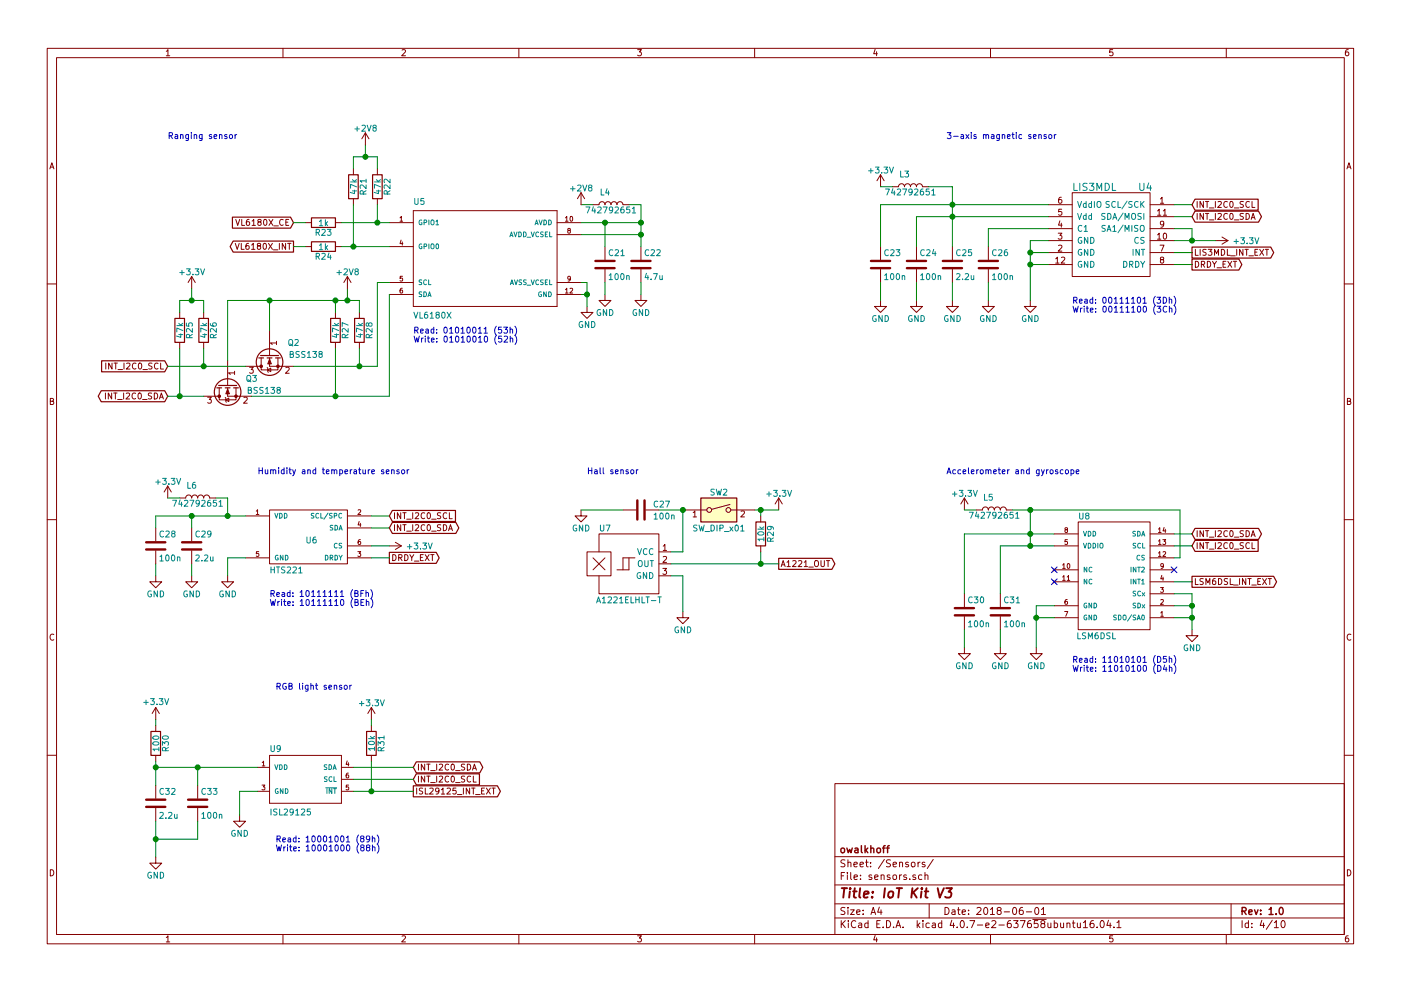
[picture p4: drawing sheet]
<svg xmlns="http://www.w3.org/2000/svg" width="297mm" height="210mm" viewBox="0 0 297 210" stroke-linecap="round" stroke-linejoin="round" font-family="sans-serif">
<g fill="none" stroke="#840000" stroke-width=".21">
<path d="M10 10.3h277v189.9h-277zM12 12.2h273v186.1h-273zM35.3 10.9l.3-.4v1.3M35.3 11.8h.7M60 10.3v1.9M85.2 10.6l.5-.1 .3 .4-.8 .9h.8M110 10.3v1.9M135.2 10.5h.8l-.4 .5 .3 .1 .1 .2-.1 .4-.2 .1-.5-.1M160 10.3v1.9M185.5 10.5l-.3 .9h.8M185.9 11v.8M210 10.3v1.9"/>
<path d="M235.9 10.5h-.6v.6h.6l.1 .5-.3 .2-.4-.1M260 10.3v1.9M285.9 10.5l-.4 .1-.2 .2-.1 .8 .3 .2 .4-.1 .1-.4-.1-.2-.4-.1-.3 .3M10.6 35.8l.4-1.3 .4 1.3M10.7 35.5h.6M74.9 35.8v1.3M77.5 28.2l-.8 1.3M77.5 28.2v2.5M77.5 28.2l.7 1.3M80 35.8v1.3M186.7 37.1v2.5M186.7 37.1l-.8 1.2"/>
<path d="M186.7 37.1l.8 1.2M189.2 39.6h1.3a.64 .64 0 0 1 .7-.6 .64 .64 0 0 1 .6 .6 .64 .64 0 0 1 .6-.6 .64 .64 0 0 1 .6 .6 .64 .64 0 0 1 .7-.6 .64 .64 0 0 1 .6 .6 .64 .64 0 0 1 .7-.6 .64 .64 0 0 1 .6 .6h1.2M285.6 35.8l.4-1.3 .4 1.3M285.7 35.5h.6M40.6 58.7v2.5M40.6 58.7l-.7 1.2M40.6 58.7l.8 1.2M49.9 51.6l.4 1.3 .4-1.3M50 46.6l.4 1.2 .4-1.2M51.2 51.6v1.3h.6M51.3 46.6v1.2h.6M52.7 51.6l-.4 .1-.1 .2-.1 .7 .2 .3 .5-.1-.1-.6-.4-.1-.2 .2"/>
<path d="M52.8 46.6h-.3l-.2 .3-.1 .7 .3 .2 .4-.1-.1-.6-.3-.1-.3 .3M53.3 52l.4-.4v1.3M53.3 52.9h.8M53.4 46.9l.4-.3v1.2M53.4 47.8h.8M54.8 52.2l-.2-.3 .1-.2h.5v.3l-.5 .2-.1 .2v.4l.2 .1h.2l.3-.3-.1-.3-.2-.1M54.9 47.1l-.2-.2v-.2h.6v.3l-.5 .1-.1 .2v.4l.2 .1h.2l.3-.2-.1-.4-.2-.1M55.9 51.7l.2-.1a.67 .67 0 0 1 .4 .7 .67 .67 0 0 1-.4 .6l-.3-.5zM56 46.7l.2-.1a.67 .67 0 0 1 .4 .6 .67 .67 0 0 1-.4 .6l-.3-.5zM56.9 51.6l.9 1.3M57 46.6l.9 1.2M57.8 51.6l-.9 1.3"/>
<path d="M57.9 46.6l-.9 1.2M58 53h.9M58.1 47.9h.9M59.2 51.6v1.3M60 46.7a.56 .56 0 0 0-.7 .5 .56 .56 0 0 0 .7 .5M60.6 51.6v1.3l-.8-1.3v1.3M60.6 47.1h.4M61 51.6h.7M61.2 46.6h-.6v1.2h.6M61.3 51.6v1.3M64.8 47.2h1.2M64.8 52.3h1.2"/>
<path d="M71.1 47.2h1.3M71.1 52.3h1.3M73.7 58.7l-.8 1.2M73.7 58.7v2.5M73.7 58.7l.7 1.2M74.9 42.2v1.2M80 42.2v1.2M82.5 47.2h5.1M82.5 52.3h5.1M82.5 59.9h5.1M84.8 46.2l.3-.3v1M84.8 46.9h.6"/>
<path d="M85 50.9l-.2 .8h.6M85.3 51.3v.7M85.3 58.6h-.4l-.1 .5 .5-.1v.5h-.5M87.6 44.7h30.5v20.3h-30.5zM118.1 47.2h5.1M118.1 59.9h5.1M118.1 49.8h5.1M119.9 46.2l.3-.3v1M119.9 46.9h.5M120.5 48.9l-.1-.2v-.2h.5v.3l-.5 .3 .1 .4 .4-.1v-.4l-.1-.1M120.9 59l-.1 .3-.4-.1v-.5l.4-.1 .1 .2v.6l-.5 .2M120.9 46l.2-.1a.49 .49 0 0 1 .3 .5 .49 .49 0 0 1-.4 .5l-.1-.3z"/>
<path d="M123.2 40.9l-.8 1.3M123.2 40.9v2.5M123.2 40.9l.8 1.3M125.7 43.4h1.3a.64 .64 0 0 1 .7-.6 .64 .64 0 0 1 .6 .6 .64 .64 0 0 1 .6-.6 .64 .64 0 0 1 .6 .6 .64 .64 0 0 1 .7-.6 .64 .64 0 0 1 .6 .6 .64 .64 0 0 1 .7-.6 .64 .64 0 0 1 .6 .6h1.2M128.3 52.3v2.8M128.3 57.1v2.8M135.9 52.3v2.8M135.9 57.1v2.8M186.7 52.3v2.8M186.7 57.1v2.8M194.3 52.3v2.8M194.3 57.1v2.8"/>
<path d="M201.9 52.3v2.8M201.9 57.1v2.8M209.5 52.3v2.8M209.5 57.1v2.8M222.2 43.4h5.1M222.2 53.6h5.1M222.2 51h5.1M222.2 48.5h5.1M222.2 46h5.1M222.2 56.1h5.1M223.8 54.9l.4-.3v1.2M223.8 55.8h.7"/>
<path d="M224.4 49.5h.7l-.4 .5 .4 .1v.5l-.2 .1-.5-.1M224.4 52.1l.5-.1 .2 .4-.7 .9h.7M224.7 46.9l-.3 .9h.8M225 41.9h-.3l-.2 .3-.1 .7 .3 .2 .4-.1-.1-.6-.3-.1-.3 .3M225 47.3v.9M225 54.7l.5-.1 .3 .3-.8 .9h.8M225.1 44.4h-.6l-.1 .6h.7v.5l-.2 .2-.5-.2M227.3 40.9h16.5v17.8h-16.5zM243.8 43.4h5.1M243.8 53.6h5.1M243.8 51h5.1M243.8 48.5h5.1"/>
<path d="M243.8 46h5.1M243.8 56.1h5.1M245.4 49.8l.4-.3v1.2M245.4 44.7l.4-.3v1.3M245.4 50.7h.7M245.4 45.7h.7M245.9 52h.9l-.5 1.3M246 42.2l.4-.3v1.2M246 43.1h.7M246.3 55.1l-.3-.2 .1-.2h.6v.3l-.6 .1-.1 .2 .1 .4 .2 .1h.2l.2-.2v-.4l-.2-.1M246.6 44.7l.4-.3v1.3M246.6 45.7h.7"/>
<path d="M246.7 47.5l-.2 .2-.4-.1v-.6l.4-.1 .2 .3v.7l-.3 .3h-.3M246.7 49.6l.2-.1a.67 .67 0 0 1 .5 .6 .67 .67 0 0 1-.5 .6l-.3-.4zM253.4 52.9v1.3h.7M253.4 55.4a.64 .64 0 0 1 .8 .7 .64 .64 0 0 1-.8 .6zM253.8 42.7v1.3M253.8 45.3v1.3M254.5 52.9v1.3M254.7 56.1l.6-.1 .1-.5-.7-.1v1.3M255 56.1l.4 .6M255.1 45.3v1.3l-.7-1.3v1.3M255.1 42.7v1.3l-.7-1.3v1.3M255.6 45.3h.7"/>
<path d="M255.6 42.7h.7M255.7 53h-.6v.4a.54 .54 0 0 1 .6 .6l-.2 .2-.5-.1M255.9 42.7v1.3M255.9 45.3v1.3M256 55.4a.64 .64 0 0 1 .7 .7 .64 .64 0 0 1-.7 .6zM256.2 52.9h.7l-.4 .5 .4 .1v.5l-.2 .2-.5-.2M256.4 46.7h1M256.4 44.1h1M257.1 55.4l.4 .7 .4-.7M257.5 56.1v.6M257.5 54.2v-1.3l.4 .9 .4-.9v1.3M257.7 42.7v1.3"/>
<path d="M257.7 45.3v1.3M257.8 51h2.5M258 56.8h1M258.2 45.4l.5-.1 .3 .3-.8 1h.8M258.2 42.8l.5-.1 .3 .4-.8 .9h.8M259 52.9a.64 .64 0 0 1 .7 .6 .64 .64 0 0 1-.7 .7zM259.1 50.3l1.2 .7M259.3 56h.4M259.9 55.4h-.6v1.3h.6M260.2 45.4a.56 .56 0 0 0-.7 .5 .56 .56 0 0 0 .7 .5M260.2 42.8a.56 .56 0 0 0-.7 .6 .56 .56 0 0 0 .7 .5M260.2 52.9v1.3h.6"/>
<path d="M260.3 55.4l.9 1.3M260.3 51l-1.2 .8M260.8 45.4l.2-.1a.67 .67 0 0 1 .5 .6 .67 .67 0 0 1-.5 .7l-.3-.5zM260.8 42.8l.2-.1a.67 .67 0 0 1 .5 .7 .67 .67 0 0 1-.5 .6l-.3-.5zM260.9 54.3h1M261.2 55.4l-.9 1.3M261.5 55.4h.7M261.7 46.7h1M261.7 44.1h1M261.8 55.4v1.3M262.2 52.9v1.3M263.5 52.9v1.3l-.7-1.3v1.3"/>
<path d="M263.6 45.3h-.6v.5a.54 .54 0 0 1 .6 .6l-.2 .2-.5-.1M263.6 42.8h-.6v.4a.54 .54 0 0 1 .6 .7l-.2 .1-.5-.1M264 52.9h.7M264.2 45.3a.64 .64 0 0 1 .7 .6 .64 .64 0 0 1-.7 .7zM264.3 52.9v1.3M264.8 54.3h1M264.9 42.8a.56 .56 0 0 0-.8 .6 .56 .56 0 0 0 .8 .5M265.3 46.6l.4-1.3 .4 1.3M265.4 46.2h.6M265.5 42.7v1.3h.6M266.1 53.5h.4M266.7 52.9h-.6v1.3h.6"/>
<path d="M267.1 52.9l.8 1.3M267.9 52.9l-.8 1.3M268.2 52.9h.8M268.6 52.9v1.3M10 60.2h2M22.4 77v1.3M23.7 77v1.3l-.7-1.3v1.3M24.2 77h.7M24.5 77v1.3M25 78.4h1M26.3 77v1.3M26.8 77.1l.5-.1 .3 .4-.8 .9h.8"/>
<path d="M28.8 77.1a.56 .56 0 0 0-.7 .6 .56 .56 0 0 0 .7 .5M29.4 77.1l.2-.1a.67 .67 0 0 1 .5 .7 .67 .67 0 0 1-.5 .6l-.3-.5zM30.3 78.4h1M32.2 77.1h-.6v.4a.54 .54 0 0 1 .6 .7l-.2 .1-.5-.1M33.5 77.1a.56 .56 0 0 0-.8 .6 .56 .56 0 0 0 .8 .5M34.1 77v1.3h.6M38.1 66.3v1.3M38.1 72.6v1.3M43.2 66.3v1.3M43.2 72.6v1.3M48.3 76.4v5.4M49.7 79.1h-1.2l.3 .4"/>
<path d="M49.7 78.8v.7M52.1 77.7h3.3M52.9 77.9h.8l-.4 .5 .3 .1v.6l-.1 .1-.6-.1M55.4 75.9v1.8M56.6 78l.3 1M56.8 78.5l.6-.4v.8zM57.1 70.1v5.3M57.1 75.9v1.8h5.1M58.6 72.8h-1.2l.3 .3M58.6 72.4v.7M58.9 75.9v2.6h-3.5v-.8M60.6 78l.5-.1 .2 .4-.8 .9h.8"/>
<path d="M71.1 66.3v1.3M71.1 72.6v1.3M76.2 66.3v1.3M76.2 72.6v1.3M82.5 62.5h5.1M85.3 61.2l-.4 .1-.1 .7 .2 .2 .3-.1v-.5l-.3-.1-.2 .2M118.1 62.5h5.1M119.9 61.5l.3-.3v1M119.9 62.2h.5M120.9 61.3l.3-.1 .2 .3-.6 .7h.6M124.5 65v1.3h1.2l-1.2 1.3-1.3-1.3h1.3M128.3 62.5v1.2h1.2l-1.2 1.3-1.3-1.3h1.3"/>
<path d="M135.9 62.5v1.2h1.3l-1.3 1.3-1.3-1.3h1.3M186.7 63.7v1.3h1.3l-1.3 1.3-1.3-1.3h1.3M194.3 63.7v1.3h1.3l-1.3 1.3-1.3-1.3h1.3M201.9 63.7v1.3h1.3l-1.3 1.3-1.2-1.3h1.2M209.5 63.7v1.3h1.3l-1.3 1.3-1.2-1.3h1.2M218.4 63.7v1.3h1.3l-1.3 1.3-1.2-1.3h1.2M285 60.2h2M10.7 85.1h.5l.1-.5-.6-.1v1.3h.5l.2-.4-.3-.3M22.4 83.4v1.3M23.7 83.4v1.3l-.7-1.3v1.3M24.1 83.4h.7M24.5 83.4v1.3"/>
<path d="M24.9 84.8h1M26.2 83.4v1.3M26.8 83.5l.5-.1 .2 .3-.8 1h.8M28.8 83.5a.56 .56 0 0 0-.8 .5 .56 .56 0 0 0 .8 .5M29.4 83.5l.1-.1a.67 .67 0 0 1 .5 .6 .67 .67 0 0 1-.5 .7l-.2-.5zM30.2 84.8h1M32.2 83.4h-.7v.5a.54 .54 0 0 1 .6 .6l-.2 .2-.5-.1M32.7 83.4a.64 .64 0 0 1 .7 .6 .64 .64 0 0 1-.7 .7zM33.8 84.7l.4-1.3 .4 1.3M33.9 84.3h.6M43.2 84.1h3.3M44 84.3h.8l-.4 .5 .4 .1v.5l-.2 .1-.6-.1"/>
<path d="M46.5 82.3v1.8M47.8 84.3l.2 1M47.9 84.8l.6-.4v.8zM48.3 82.3v1.8h5M50 82.3v2.5h-3.5v-.7M51.7 84.4l.5-.1 .2 .3-.8 .9h.8M285.7 85.1h.5l.1-.5-.6-.1v1.3h.5l.2-.4-.3-.3M10 110.3h2M33 112v2.8M33 116.8v2.8M35.6 103.1l-.8 1.3M35.6 103.1v2.6"/>
<path d="M35.6 103.1l.7 1.3M38.1 105.7l1.3-.1a.64 .64 0 0 1 .6-.6 .64 .64 0 0 1 .6 .7v-.1a.64 .64 0 0 1 .7-.6 .64 .64 0 0 1 .6 .7v-.1a.64 .64 0 0 1 .7-.6 .64 .64 0 0 1 .6 .7v-.1a.64 .64 0 0 1 .6-.6 .64 .64 0 0 1 .6 .7h1.3M40.6 112v2.8M40.6 116.8v2.8M52.1 118.4h5M52.1 109.5h5M54.3 108.5l.3-.4v1.1M54.3 109.2h.6M54.9 117h-.5l-.1 .5h.5l.1 .5h-.6M57.1 108.2h16.6v11.4h-16.6zM73.7 118.4h5M73.7 109.5h5"/>
<path d="M73.7 112h5M73.7 115.8h5M75.9 117h.6l-.4 .4 .4 .1v.5h-.6M75.9 108.2l.4-.1 .2 .4-.6 .7h.6M76.1 110.6l-.2 .8h.6M76.4 114.5l-.4 .1-.1 .7 .2 .2 .4-.1-.1-.5h-.3l-.2 .2M76.4 111v.7M82.5 115.8h2.6M83.3 117.7a.64 .64 0 0 1 .7 .6 .64 .64 0 0 1-.7 .6zM83.6 108.8v1.3M83.6 111.3v1.3M83.8 115.1l1.3 .7"/>
<path d="M84.5 118.3h.6l.1-.5-.7-.1v1.2M84.8 118.3l.4 .6M85 108.8v1.3l-.7-1.3v1.3M85 111.3v1.3l-.7-1.3v1.3M85.1 115.8l-1.3 .8M85.4 108.8h.7M85.4 111.3h.7M85.8 108.8v1.3M85.8 111.3v1.3M85.8 117.7a.64 .64 0 0 1 .7 .6 .64 .64 0 0 1-.7 .6zM86.2 110.2h1M86.2 112.7h1"/>
<path d="M86.9 117.7l.4 .6 .4-.6M87.3 118.3v.6M87.5 108.8v1.3M87.5 111.3v1.3M87.9 119h.9M88.1 108.9l.4-.1 .3 .3-.8 1h.8M88.1 111.4l.4-.1 .3 .4-.8 .9h.8M89.1 118.3h.5M89.7 117.7h-.6v1.2h.6M90 108.9a.56 .56 0 0 0-.7 .5 .56 .56 0 0 0 .7 .5M90 111.4a.56 .56 0 0 0-.7 .5 .56 .56 0 0 0 .7 .6M90.1 117.7l.9 1.2"/>
<path d="M90.7 108.9l.1-.1a.67 .67 0 0 1 .5 .6 .67 .67 0 0 1-.5 .7l-.2-.5zM90.7 111.4l.1-.1a.67 .67 0 0 1 .5 .7 .67 .67 0 0 1-.5 .6l-.2-.5zM91 117.7l-.9 1.2M91.3 117.7h.7M91.5 110.2h1M91.5 112.7h1M91.7 117.7v1.2M93.4 108.8h-.6v.5a.54 .54 0 0 1 .6 .6l-.2 .2-.5-.1M93.4 111.4h-.6v.4a.54 .54 0 0 1 .6 .7l-.2 .1-.5-.1M94 111.3a.64 .64 0 0 1 .7 .7 .64 .64 0 0 1-.7 .6zM94.7 108.9a.56 .56 0 0 0-.8 .5 .56 .56 0 0 0 .8 .5M95.1 112.6l.4-1.3 .4 1.3"/>
<path d="M95.2 112.2h.6M95.3 108.8v1.3h.6M123.2 108.2v1.3h1.3l-1.3 1.2-1.3-1.2h1.3M124.5 117.1h5v5.1h-5zM125.7 118.4l2.6 2.5M127 117.1v-3.8h12.7v12.7h-12.7v-3.8M128.3 118.4l-2.6 2.5M132.1 108.2h2.8M133.3 118.4v2.5h-2.5M134.6 118.4h-2.5v2.5M136.9 108.2h2.8M139.7 117.1h2.5"/>
<path d="M139.7 119.6h2.5M140.6 115.9l.4-.4v1.3M140.6 118.2l.5-.1 .2 .3-.8 .9h.8M140.6 116.8h.7M144.8 108.2h5.1M147 108.8l.3-.4v1.3M147 109.7h.7M154.8 107l-3.9 1.1M154.9 108.2h5.1M157.1 108.5l.5-.1 .2 .4-.8 .9h.8M161.3 109.5v1.2M161.3 115.8v1.3"/>
<path d="M165.1 105.7l-.8 1.2M165.1 105.7v2.5M165.1 105.7l.8 1.2M165.8 119.8h.5M166.9 119.3l.3-.4v1.3M168.1 119l.5-.1 .2 .4-.8 .9h.8M169.3 119l.5-.1 .2 .4-.8 .9h.8M170.5 119.3l.4-.4v1.3M172.7 119.1l.3-.2 .4 .1 .1 .8a.42 .42 0 0 1-.2 .4 .42 .42 0 0 1-.4-.1l-.2-.3zM174.1 118.9v1.1l.2 .2h.2l.3-.2v-1.1M175.2 118.9h.7M175.6 118.9v1.3"/>
<path d="M204.5 105.7v2.5M204.5 105.7l-.8 1.2M204.5 105.7l.7 1.2M207 108.2l1.3-.1a.64 .64 0 0 1 .6-.5 .64 .64 0 0 1 .6 .6v-.1a.64 .64 0 0 1 .7-.5 .64 .64 0 0 1 .6 .6v-.1a.64 .64 0 0 1 .7-.5 .64 .64 0 0 1 .6 .6v-.1a.64 .64 0 0 1 .6-.5 .64 .64 0 0 1 .7 .6h1.2M223.5 115.8h5.1M223.5 113.3h5.1M225.3 119.9l.3-.3v1M226 112.4l-.2-.2 .1-.2h.4v.3l-.5 .3 .2 .4 .3-.1v-.4l-.1-.1M226.3 114.5h-.5v.5l.5-.1v.5h-.5M226.3 119.7l.2-.1a.49 .49 0 0 1 .3 .5 .49 .49 0 0 1-.4 .4l-.1-.3zM228.6 110.7h15.2v22.9h-15.2zM243.8 118.4h5.1"/>
<path d="M243.8 115.8h5.1M243.8 113.3h5.1M245.6 117.3l.3-.3v1.1M245.6 114.8l.3-.3v1M245.6 112.3l.3-.3v1M245.6 118.1h.6M245.6 115.5h.6M245.6 113h.6M246.5 114.5h.6l-.3 .4 .3 .1v.4h-.6M246.6 117.1l.4-.1 .1 .3-.6 .8h.6M246.8 111.9l-.2 .7h.6M247.1 112.3v.7"/>
<path d="M253.8 112.6v1.3M253.8 115.1v1.3M255.1 115.1v1.3l-.7-1.3v1.3M255.1 112.6v1.3l-.7-1.3v1.3M255.6 115.1h.7M255.6 112.6h.7M255.9 112.6v1.3M255.9 115.1v1.3M256.4 116.5h1M256.4 114h1M257.7 112.6v1.3M257.7 115.1v1.3"/>
<path d="M258.2 115.2l.5-.1 .3 .4-.8 .9h.8M258.2 112.7l.5-.1 .3 .3-.8 1h.8M260.2 115.2a.56 .56 0 0 0-.7 .6 .56 .56 0 0 0 .7 .5M260.2 112.7a.56 .56 0 0 0-.7 .5 .56 .56 0 0 0 .7 .5M260.8 115.2l.2-.1a.67 .67 0 0 1 .5 .7 .67 .67 0 0 1-.5 .6l-.3-.5zM260.8 112.7l.2-.1a.67 .67 0 0 1 .5 .6 .67 .67 0 0 1-.5 .7l-.3-.5zM261.7 116.5h1M261.7 114h1M263.6 115.2h-.6v.4a.54 .54 0 0 1 .6 .7l-.2 .1-.5-.1M263.6 112.6h-.6v.5a.54 .54 0 0 1 .6 .6l-.2 .2-.5-.1M264.2 112.6a.64 .64 0 0 1 .7 .6 .64 .64 0 0 1-.7 .7zM264.9 115.2a.56 .56 0 0 0-.8 .6 .56 .56 0 0 0 .8 .5"/>
<path d="M265.3 113.9l.4-1.3 .4 1.3M265.4 113.5h.6M265.5 115.1v1.3h.6M285 110.3h2M11.4 134.6a.58 .58 0 0 0-.8 .6 .58 .58 0 0 0 .8 .5M33 122.2v1.2h1.3l-1.3 1.3-1.3-1.3h1.3M40.6 122.2v1.2h1.3l-1.3 1.3-1.2-1.3h1.2M48.3 122.2v1.2h1.2l-1.2 1.3-1.3-1.3h1.3M139.7 122.2h2.5M140.5 120.6h.8l-.4 .5 .4 .1v.5l-.2 .2-.6-.2M144.8 129.8v1.3h1.2l-1.2 1.2-1.3-1.2h1.3M165.6 120.2l.4-1.3 .5 1.3"/>
<path d="M166.9 120.2h.7M170.5 120.2h.7M171.5 120.3h.9M204.5 137.4v1.3h1.2l-1.2 1.2-1.3-1.2h1.3M204.5 126v2.8M204.5 130.8v2.8M212.1 137.4v1.3h1.3l-1.3 1.2-1.3-1.2h1.3M212.1 126v2.8M212.1 130.8v2.8M219.7 137.4v1.3h1.3l-1.3 1.2-1.3-1.2h1.3M223.2 120.6l.6 .6M223.2 123.1l.6 .6"/>
<path d="M223.5 120.9h5.1M223.5 131.1h5.1M223.5 128.5h5.1M223.5 123.4h5.1M223.8 120.6l-.6 .6M223.8 123.1l-.6 .6M225.3 122.4l.3-.3v1M225.3 120.6h.6M225.3 123.1h.6M225.7 129.7h.7l-.4 1.1M226.3 127.2l-.4 .1-.1 .7 .2 .2 .3-.1v-.5h-.3l-.2 .2M226.3 122.4l.2-.3v1"/>
<path d="M226.3 123.1h.5M243.8 120.9h5.1M243.8 131.1h5.1M243.8 128.5h5.1M243.8 126h5.1M243.8 123.4h5.1M246 124.7h.7l-.4 .3 .3 .1v.5h-.6M246.1 130l.3-.3v1.1M246.1 127.3l.4-.1 .2 .3-.7 .7h.7M246.1 130.8h.6M246.3 122.1l-.2 .7h.6M246.6 122.4v.7"/>
<path d="M246.7 120l-.2 .2h-.3v-.6h.3l.2 .2-.1 .6-.4 .2M252.7 133.6v1.3h1.3l-1.3 1.2-1.2-1.2h1.2M253.4 122.8v1.2h.7M255.1 122.8h-.6v.4a.54 .54 0 0 1 .6 .7l-.2 .1-.5-.1M255.7 124v-1.2l.4 .8 .4-.8v1.2M257.7 122.8h-.4l-.2 .3v.7l.2 .2 .4-.1v-.6l-.4-.1-.2 .3M258.3 122.8a.64 .64 0 0 1 .8 .6 .64 .64 0 0 1-.8 .6zM260.3 122.8h-.6l-.1 .4a.54 .54 0 0 1 .6 .7l-.2 .1-.4-.1M260.8 122.8v1.2h.6M261.5 124.1h1M262.8 122.8v1.2M264.1 122.8v1.2l-.7-1.2v1.2"/>
<path d="M264.6 122.8h.7M264.9 122.8v1.2M265.4 124.1h1M266.7 123.3h.4M267.3 122.8h-.6v1.2h.6M267.7 122.8l.8 1.2M268.5 122.8l-.8 1.2M268.9 122.8h.7M269.2 122.8v1.2M286.4 134.6a.58 .58 0 0 0-.8 .6 .58 .58 0 0 0 .8 .5M33 150.1v2.5M33 153.9v1.3"/>
<path d="M33 150.1l-.7 1.3M33 150.1l.8 1.3M78.7 150.1v2.5M78.7 153.9v1.3M78.7 150.1l-.7 1.3M78.7 150.1l.8 1.3M10 160.2h2M33 160.3v1.2M33 166.6v2.8M33 171.4v2.8M41.9 166.6v2.8M41.9 171.4v2.8"/>
<path d="M50.8 173v1.2h1.3l-1.3 1.3-1.3-1.3h1.3M54.6 162.8h2.5M54.6 167.9h2.5M55.5 166.6h.7l-.4 .3 .3 .2v.4h-.6M55.6 161.8l.3-.3v1M55.6 162.5h.6M57.1 160.3h15.3v10.1h-15.3zM72.4 162.8h2.5M72.4 167.9h2.5M72.4 165.3h2.5M73.6 161.4l-.2 .8h.6M73.9 164l-.4 .1-.1 .7 .2 .2 .3-.1v-.4l-.3-.1-.2 .2"/>
<path d="M73.9 161.8v.7M73.9 166.6h-.5v.5l.5-.1v.5h-.5M78.7 160.3v1.2M88.3 167.2v1.3M88.7 162.1v1.3M88.7 164.7v1.2M89.6 167.3h-.6v.4a.54 .54 0 0 1 .6 .6l-.2 .2-.5-.1M90 164.7v1.2l-.7-1.2v1.2M90 162.1v1.3l-.7-1.3v1.3M90.2 167.2v1.3h.6M90.5 164.7h.7M90.5 162.1h.7"/>
<path d="M90.8 162.1v1.3M90.8 164.7v1.2M91.1 167.3l.5-.1 .2 .4-.7 .9h.7M91.3 166h1M91.3 163.5h1M92.6 162.1v1.3M92.6 164.7v1.2M93.1 167.7l-.3 .3-.3-.1-.1-.6 .4-.1 .3 .2-.1 .8-.3 .3h-.2M93.1 164.8l.5-.1 .3 .3-.8 .9h.8M93.1 162.2l.5-.1 .3 .4-.8 .9h.8M93.6 167.6l.3-.4v1.3M93.6 168.5h.7"/>
<path d="M94.8 167.3l.5-.1 .2 .4-.8 .9h.8M95.1 164.8a.56 .56 0 0 0-.7 .5 .56 .56 0 0 0 .7 .5M95.1 162.2a.56 .56 0 0 0-.7 .5 .56 .56 0 0 0 .7 .6M95.7 164.8l.2-.1a.67 .67 0 0 1 .5 .6 .67 .67 0 0 1-.5 .6l-.3-.5zM95.7 162.2l.2-.1a.67 .67 0 0 1 .5 .7 .67 .67 0 0 1-.5 .6l-.3-.5zM96.6 166h1M96.6 163.5h1M96.7 167.2h-.6l-.1 .6h.7v.5l-.2 .2-.5-.2M97 168.6h.9M98.2 167.2v1.3M98.5 164.7h-.6v.4a.54 .54 0 0 1 .6 .7l-.2 .1h-.5M98.5 162.2h-.6v.4a.54 .54 0 0 1 .6 .7l-.2 .1-.5-.1"/>
<path d="M99.1 162.1a.64 .64 0 0 1 .7 .7 .64 .64 0 0 1-.7 .6zM99.6 167.2v1.3l-.7-1.3v1.3M99.8 164.8a.56 .56 0 0 0-.8 .5 .56 .56 0 0 0 .8 .5M100 167.2h.7M100.2 163.4l.4-1.3 .4 1.3M100.3 163h.6M100.4 164.7v1.2h.6M100.4 167.2v1.3M100.8 168.6h1M102.1 167.8h.4M102.7 167.2h-.6v1.3h.6M103.1 167.2l.9 1.3"/>
<path d="M104 167.2l-.9 1.3M104.3 167.2h.7M104.6 167.2v1.3M177 166.3h108v32h-108zM285 160.2h2M10.7 184.5a.65 .65 0 0 1 .7 .7 .65 .65 0 0 1-.7 .6zM33 181.9v1.2h1.3l-1.3 1.3-1.3-1.3h1.3M35.3 198.9l.3-.4v1.3M35.3 199.8h.7M60 198.3v1.9M85.2 198.6l.5-.1 .3 .4-.8 .9h.8M110 198.3v1.9"/>
<path d="M135.2 198.5h.8l-.4 .5 .3 .1 .1 .2-.1 .4-.2 .1-.5-.1M160 198.3v1.9M177 194.8h108M177 191.8h108M177 187.8h108M177 181.8h108M178.4 195.3v1.5M178.4 185.8h.5M178.6 196l.6 .8M179.1 185.1h-.7v1.5M179.1 192.6l-.5-.1-.3 .3 .1 .3 .7 .4v.4l-.2 .1-.6-.1M179.1 182.5l-.5-.1-.3 .3 .1 .3 .7 .4v.4l-.2 .1-.6-.1"/>
<path d="M179.2 195.3l-.8 .9M179.7 185.1v.2M179.7 185.6v1M179.8 192.5v.2M179.8 183.1l.2-.2 .4 .1v.9M179.8 182.4v1.5M179.8 193v1M179.9 195.3v.2M179.9 195.8v1M180.3 193h.8l-.8 1h.8M180.4 185.1v1.3l.2 .2M181.1 183.4l.7-.1-.1-.3-.4-.1-.2 .2v.7h.6"/>
<path d="M181.1 186.1l.7-.1-.1-.3-.4-.1-.2 .2 .1 .7h.5M181.4 195.5a.71 .71 0 0 0-1 .5 .71 .71 0 0 0 .8 .8l.2-.1M181.6 193.5l.7-.1v-.3l-.4-.1-.3 .2 .1 .7h.6M182.1 195.9h.6v.9M182.3 183.4l.8-.1-.1-.3-.4-.1-.3 .2 .1 .7h.6M182.4 186.5v.1M182.4 185.7v.1M182.7 196.2l-.7 .3 .2 .3 .5-.1M183 193.9v.1M183 193.1v.1M183.5 182.9h.6M183.7 182.4v1.3l.4 .2"/>
<path d="M184 195.9l-.4-.1-.3 .3 .1 .6 .2 .1 .4-.1M184 195.3v1.5M184.6 183.8v.1M184.6 183v.1M184.7 194l.4-1.5 .5 1.5M184.8 193.6h.7M184.8 185.7l-.3-.1-.3 .2 .1 .2 .5 .2v.3h-.6M185.4 186.1l.8-.1-.1-.3-.4-.1-.3 .2 .1 .7h.6M185.5 198.5l-.3 .9h.8M185.9 199v.8M185.9 196h.5M186.4 192.5l-.3 1h.9"/>
<path d="M186.6 195.3h-.7v1.5h.7M186.8 193v1M186.8 185.7l.2-.1 .4 .1 .1 .9M186.8 185.6v1M187.2 196.7v.1M187.5 182.3l-1.3 2M188 195.3a.76 .76 0 0 1 .8 .8 .76 .76 0 0 1-.8 .7zM188.7 185.7l-.4-.1-.2 .2 .1 .2 .5 .2v.3h-.6M188.8 182.5l-.6-.1-.3 .3 .1 .3 .7 .4v.4l-.2 .1-.6-.1M189.4 183.4l.7-.1-.1-.3-.4-.1-.2 .2v.7h.6M189.4 185.7l.2-.1 .4 .1 .1 .6-.1 .2-.4 .1-.2-.1zM189.5 196.7v.1"/>
<path d="M190 196.8l.4-1.5 .6 1.5M190.1 196.4h.7M190.7 183.1l.2-.2 .4 .1 .1 .9M190.7 182.9v1M190.7 185.6v1M191.2 185.6l-.5 .3M191.5 196.7v.1M192.2 185.7l-.4-.1-.2 .2 .1 .2 .5 .2v.3h-.6M192.6 183l-.4-.1-.2 .2 .1 .3 .5 .1v.3h-.6M192.9 186.5v.1M193.3 183.1l.2-.2 .4 .2 .1 .5-.1 .2-.4 .1-.2-.1zM194.1 185.7l-.3-.1-.3 .2 .1 .2 .5 .2v.3h-.6"/>
<path d="M194.5 195.3v1.5M194.6 196.3l.4 .5M194.6 182.9v1M195 195.8l-.5 .6M195.1 182.9l-.5 .3M195.5 185.7l-.5-.1-.3 .3 .1 .6 .2 .1 .5-.1M195.7 195.3v.2M195.7 195.8v1M196.1 183l-.4-.1-.2 .2 .1 .3 .5 .1v.3h-.6M196.1 185.7l.2-.1 .4 .1v.9M196.1 185.1v1.5M197 191.8v3"/>
<path d="M197 195.9l-.4-.1-.3 .3 .1 .6 .2 .1 .4-.1M197.7 195.9h.6v.9M197.9 182.3l-1.3 2M198.3 196.2l-.7 .3 .2 .3 .5-.1M199.7 195.9l-.5-.1-.2 .3v.6l.2 .1 .5-.1M199.7 195.3v1.5M200.4 192.5a.76 .76 0 0 1 .8 .8 .76 .76 0 0 1-.8 .7zM201.8 195.2l-.4 1.1h1M201.9 193.1h.5l.1 .9M202.2 195.8v1M202.5 193.4l-.7 .3 .2 .3 .5-.1M202.9 196.7v.1"/>
<path d="M203 193h.6M203.2 192.5v1.3l.4 .2M203.8 195.4l.1-.1a.8 .8 0 0 1 .6 .8 .8 .8 0 0 1-.6 .7 .97 .97 0 0 1-.1-1.4zM204 193.5l.7-.1-.1-.3-.4-.1-.2 .2 .1 .7h.5M205.1 196.7v.1M205.4 193.9v.1M205.4 193.1v.1M205.6 195.3h1.1l-.7 1.5M207.1 192.7l.6-.2 .3 .5-.9 1h.9M207.2 196.3h1.2M208.7 192.7l.2-.2a.8 .8 0 0 1 .5 .8 .8 .8 0 0 1-.5 .7l-.3-.5zM209 196.3l.7-.1v-.3l-.5-.1-.2 .2 .1 .7h.6"/>
<path d="M210 193l.4-.5v1.5M210 194h.8M210 198.3v1.9M210.3 195.5l.6-.2 .3 .5-1 1h1M211.7 193.2l-.3-.3 .1-.2 .2-.2 .4 .1 .2 .2-.1 .2-.5 .2-.3 .3v.2l.3 .3h.3l.3-.3v-.2l-.3-.3M211.8 196.3h1.1M212.9 193.5h1.1M214.3 195.3l-.5 .1a1.11 1.11 0 0 0-.1 1.3l.4 .1 .3-.1v-.5l-.3-.3-.4 .1-.1 .2M214.8 192.7l.2-.2a.8 .8 0 0 1 .6 .8 .8 .8 0 0 1-.6 .7l-.3-.5zM214.9 195.3h.9l-.5 .6 .5 .1v.7l-.2 .1-.7-.1M216.3 195.3h1l-.6 1.5M216.8 192.5l-.4 .1a1.11 1.11 0 0 0-.1 1.3l.4 .1 .2-.1 .1-.5-.3-.3-.4 .1-.2 .2"/>
<path d="M217.6 193.5h1.1M218.5 195.3l-.4 .1a1.11 1.11 0 0 0-.1 1.3l.4 .1 .2-.1 .1-.5-.3-.3-.4 .1-.2 .2M219 195.1h2.8M219.5 192.7l.2-.2a.8 .8 0 0 1 .6 .8 .8 .8 0 0 1-.6 .7l-.3-.5zM220 195.3h-.7v.7h.7l.1 .2-.1 .5-.2 .1-.5-.1M220.8 193l.4-.5v1.5M220.8 194h.9M221 196l-.3-.3 .1-.2 .2-.2 .4 .1 .1 .2v.2l-.5 .2-.3 .3 .1 .4 .2 .1h.3l.2-.3v-.2l-.2-.3M222.2 195.8v.9l.4 .1 .2-.1M222.8 195.8v1M223.5 195.9l.5-.1 .2 .3-.1 .6h-.6M223.5 195.3v1.5"/>
<path d="M224.9 195.8v.9l.4 .1 .2-.1M225.5 195.8v1M226.2 196l.2-.2 .4 .1v.9M226.2 195.8v1M227.4 195.8h.5M227.6 195.3v1.3l.3 .2M228.4 195.8l.1 .9 .4 .1 .2-.1M229.1 195.8v1M229.7 195.8l.4-.5v1.5M229.7 196.8h.9M231.8 195.3l-.4 .1a1.11 1.11 0 0 0-.1 1.3l.4 .1 .2-.1 .1-.5-.3-.3-.4 .1-.2 .2M232.6 196.7v.1"/>
<path d="M233.4 195.5l.2-.2a.8 .8 0 0 1 .5 .8 .8 .8 0 0 1-.5 .7l-.4-.5zM235 195.2l-.3 1.1h.9M235.4 195.8v1M235.9 198.5h-.6v.7l.6-.1 .1 .5-.3 .2-.4-.1M236.2 196.7v.1M236.8 195.8l.4-.5v1.5M236.8 196.8h.9M260 198.3v1.9M261 191.8v6.5M263.3 195.3v1.5M264.7 195.9l-.4-.1-.3 .3 .1 .6 .2 .1 .4-.1M264.7 195.3v1.5"/>
<path d="M265.4 196.7v.1M265.4 195.9v.1M267.5 195.2l-.3 1.1h.9M267.9 195.8v1M269.7 195.2l-1.2 2M270.2 195.8l.4-.5v1.5M270.2 196.8h.8M271.8 195.5l.2-.2a.8 .8 0 0 1 .5 .8 .8 .8 0 0 1-.5 .7l-.4-.5zM285.7 184.5a.65 .65 0 0 1 .7 .7 .65 .65 0 0 1-.7 .6zM285.9 198.5l-.4 .1-.2 .3-.1 .7 .3 .2 .4-.1 .1-.4-.1-.2-.4-.1-.3 .3"/>
<circle cx="150.4" cy="108.2" r=".51"/>
<circle cx="154.4" cy="108.2" r=".51"/>
</g>
<g fill="none" stroke="#840000" stroke-width=".3">
<path d="M179.6 179.9l.3 1 .2-.7 .3 .7 .3-1M182.6 179.4v1.3l.2 .2M183.4 179.4v1.5M184 179.9l-.6 .6M184.6 179.4v1.5M187.1 179.9h.6M187.7 179.4l-.4 .2v1.3M188 179.9h.5M188.5 179.4l-.3 .2v1.3M178.4 180.1l.2-.2 .4 .2 .1 .5-.2 .2-.3 .1-.2-.1zM181.3 180h.6v.9M181.9 180.3l-.7 .3 .2 .3 .5-.1"/>
<path d="M183.6 180.4l.4 .5M184.6 180.1l.2-.2 .4 .1 .1 .9M186 180.1l.2-.2 .4 .2 .1 .5-.1 .2-.4 .1-.2-.1zM263.3 193.3l.8-.1 .1-.2-.1-.3-.2-.2h-.6v1.5M263.7 193.3l.5 .7M264.8 193.5l.7-.1-.1-.3-.4-.1-.2 .2v.7h.6M266 193l.3 1 .4-1M267.3 193.9v.1M267.3 193.1v.1M269.1 193l.4-.5v1.5M269.1 194h.8M270.6 193.9v.1"/>
<path d="M271.3 192.7l.3-.2a.8 .8 0 0 1 .5 .8 .8 .8 0 0 1-.5 .7l-.4-.5z"/>
</g>
<g fill="none" stroke="#840000" stroke-width=".41">
<path d="M178.5 188.4h1.1M179 188.4l-.2 2M180.2 189.1l-.2 1.3M180.3 188.4l-.1 .2 .2-.1-.1-.1-.1 .2M180.9 189.1h.7M181.2 188.4l-.2 1.8 .1 .1 .4 .1M182.4 188.4l-.2 1.8 .2 .2M183.2 189.8l.9-.2v-.4l-.6-.1-.3 .3v.9h.7M184.9 190.3v.1M185.1 189.2l-.1 .2-.1-.1 .2-.1-.1 .2M187.6 188.4l-.2 2M188.5 189.3l.3-.2 .6 .2-.1 .8-.4 .3-.5-.1z"/>
<path d="M190.1 188.4h1.2M190.7 188.4l-.3 2M193.4 188.4l-.2 2M193.6 189.3l.8 1.1M194.6 188.4l-1.3 1.2M195.4 189.1l-.2 1.3M195.5 188.4l-.1 .2 .2-.1-.1-.1-.1 .2M196.1 189.1h.7M196.4 188.4l-.2 1.8 .1 .1 .4 .1M198.8 188.4l.4 2 .9-2M200.6 188.4h1.3l-.8 .8a.48 .48 0 0 1 .6 .4l-.3 .7-.7 .1-.3-.1"/>
</g>
<g fill="none" stroke="#008484" stroke-width=".21">
<path d="M74.3 38.6h1.3M74.7 38.1l.5 .5M75.2 27.4h1M75.6 39.6l-1.3-.5v.8M75.6 38.1l-.5 .4M75.7 26.9v.9M76.8 26.7l.4-.1 .3 .3-.8 .9h.8M77.6 39.2v.8l-.9-.8-.3 .3 .1 .4M77.6 38.4h-1.2l.3 .3M77.6 38v.7M77.9 26.6l.4 1.2 .4-1.2M79.3 27.1l-.2-.2 .1-.3 .5 .1v.3l-.5 .1-.1 .3v.3l.2 .1h.3l.2-.2-.1-.4-.1-.1"/>
<path d="M79.4 38.6h1.3M79.8 38.1l.5 .5M80.7 39.6l-1.3-.5v.8M80.7 38.1l-.5 .4M82.7 39.2v.8l-.9-.8-.4 .3 .1 .4M82.7 38v.8l-.9-.8-.4 .2 .1 .5M121.4 39.6v.9M122.5 39.4l.5-.1 .2 .3-.8 .9h.8M123.6 39.3l.4 1.2 .4-1.2M125 39.8l-.2-.2v-.2h.7v.3l-.6 .1-.1 .3v.3l.2 .1h.3l.2-.2v-.4l-.2-.1M184.1 36.2h1M184.6 35.8v.9"/>
<path d="M185.6 35.5h.8l-.4 .4 .3 .1v.6l-.1 .1-.6-.1M186.9 36.6v.1M187.4 35.5h.8l-.4 .4 .4 .1v.6l-.2 .1-.6-.1M188.6 35.5l.4 1.2 .4-1.2M191 36.3v1.3h.6M191.8 36.3h.8l-.4 .5 .4 .1v.5l-.2 .2-.6-.2M227.7 38.9v1.5h.7M228.9 38.9v1.5M230.5 39l-.6-.1-.2 .1v.5l.6 .2 .2 .4-.3 .3-.6-.1M231 38.9h.9l-.5 .6 .5 .2v.6l-.3 .1-.6-.1M234.3 38.9a.77 .77 0 0 1 .9 .7 .77 .77 0 0 1-.9 .8zM235.8 38.9v1.5h.8"/>
<path d="M241.7 38.9v1.2l.3 .3h.2l.3-.3v-1.2M243.6 38.8l-.4 1.1h.9M243.9 39.4v1M38.1 57.8h1M38.6 57.3v1M39.5 57h.8l-.4 .5 .4 .1v.6l-.2 .1-.6-.1M40.9 58.2v.1M41.4 57h.8l-.5 .5 .4 .1v.6l-.2 .1-.5-.1M42.5 57l.5 1.3 .4-1.3M67 49.3l.6-.1 .1-.4-.7-.1v1.2M67 54.4l.6-.1 .1-.5-.7-.1v1.3M67.3 49.3l.4 .6"/>
<path d="M67.3 54.4l.4 .6M67.7 47l.4-.4v1.3M67.7 52.1l.4-.4v1.3M67.7 47.9h.7M67.7 53h.7M68.2 48.8l.5-.1 .3 .3-.8 .9h.8M68.2 53.8l.5-.1 .3 .4-.8 .9h.8M69 46.6v1.3M69 51.7v1.3M69.1 47.4l.4 .5M69.1 52.5l.4 .5M69.4 48.7h.8l-.5 .4 .4 .1v.6l-.1 .1-.6-.1"/>
<path d="M69.5 47l-.5 .5M69.5 52.1l-.5 .5M69.7 53.7l-.2 .9h.7M70.1 54.1v.9M71.4 57.8h1M71.9 57.3v1M72.9 57.1l.5-.1 .3 .4-.8 .9h.8M74 57l.4 1.3 .5-1.3M74.7 40.5h.9M75.2 40.3v.8l-1-.3M75.5 57.6l-.2-.3v-.2h.6v.3l-.5 .2-.1 .2v.4l.2 .1h.2l.3-.2-.1-.4-.2-.1M77 41.2l-.1-.6-.4-.1-.1 .7h1.2"/>
<path d="M77.6 40.5l-.6 .4M79.8 40.5h.9M80.2 40.3v.8l-.9-.3M82.1 41.2l-.1-.6-.5-.1-.1 .7h1.3M82.7 40.5l-.6 .4M87.9 42.1v1l.3 .3h.2l.2-.3v-1M89.4 46.7a.45 .45 0 0 0-.6 .5 .45 .45 0 0 0 .7 .4v-.3h-.2M89.4 51.8a.45 .45 0 0 0-.6 .5 .45 .45 0 0 0 .7 .4v-.4h-.2M89.4 59.4h-.5v.4a.43 .43 0 0 1 .5 .5h-.6M89.9 42.1h-.6l-.1 .6h.7v.6l-.2 .1-.5-.1M89.9 47.2h.5v-.5h-.5v1M89.9 52.3l.5-.1v-.4h-.5v1"/>
<path d="M90.4 59.5a.44 .44 0 0 0-.6 .4 .44 .44 0 0 0 .6 .4M90.9 59.4v1h.5M90.9 46.7v1M90.9 51.8v1M91.5 46.7h.3l.2 .1v.6l-.2 .3-.4-.2zM91.5 51.8h.3l.2 .1v.5l-.2 .4-.4-.2zM92.4 47l.3-.3v1M92.4 47.7h.6M92.6 51.8h.1a.49 .49 0 0 1 .3 .5 .49 .49 0 0 1-.4 .4l-.2-.3zM108.1 50.2l.3-1 .4 1M108.2 50h.5M109 49.2l.3 1 .3-1"/>
<path d="M109.1 59.4l.3 1 .3-1M110 49.2a.51 .51 0 0 1 .5 .5 .51 .51 0 0 1-.5 .5zM110.6 59.4h-.5v.4a.43 .43 0 0 1 .5 .5h-.6M111 49.2a.51 .51 0 0 1 .6 .5 .51 .51 0 0 1-.6 .5zM111.6 59.4h-.5l-.1 .4a.43 .43 0 0 1 .5 .5h-.5M111.8 50.3h.7M112.6 49.2l.4 1 .3-1M112.6 59.4l.4 1 .3-1M113.4 47.7l.4-1 .3 1M113.5 47.4h.5M114.2 49.3a.44 .44 0 0 0-.6 .4 .44 .44 0 0 0 .6 .4M114.2 59.5a.44 .44 0 0 0-.6 .4 .44 .44 0 0 0 .6 .4"/>
<path d="M114.3 46.7l.3 1 .4-1M115.2 49.3h-.5v.3a.43 .43 0 0 1 .4 .5l-.5 .1M115.2 59.4h-.5v.4a.43 .43 0 0 1 .4 .5h-.5M115.3 46.7a.51 .51 0 0 1 .6 .5 .51 .51 0 0 1-.6 .5zM115.6 49.7h.4M115.6 59.9h.4M116.1 49.2h-.5v1h.5M116.1 59.4h-.5v1h.5M116.3 46.7a.51 .51 0 0 1 .6 .5 .51 .51 0 0 1-.6 .5zM116.5 49.2v1h.5M116.5 59.4v1h.5M121 40.1h.9"/>
<path d="M124.2 43.9h.9l-.6 1.3M125.8 43.8l-.3 .9h.8M126.1 44.3v.9M126.7 44l.5-.1 .3 .4-.8 .9h.8M127.5 40.1v1.3h.6M127.9 43.9h.8l-.5 1.3M128.7 40l-.3 .9h.8M129 40.5v.9M129.2 58.4l.3-.3v1.2M129.2 59.3h.7M129.9 44.4l-.2 .3-.4-.1-.1-.6 .5-.1 .2 .2-.1 .8-.3 .3h-.2M129.9 53.1a.56 .56 0 0 0-.7 .5 .56 .56 0 0 0 .7 .5"/>
<path d="M130.4 44l.5-.1 .2 .4-.8 .9h.8M130.4 53.1l.5-.1 .2 .3-.7 .9h.7M130.5 58.2l.2-.1a.67 .67 0 0 1 .4 .6 .67 .67 0 0 1-.4 .6l-.3-.5zM131.6 53.3l.4-.3v1.2M131.6 54.2h.8M131.7 58.2l.2-.1a.67 .67 0 0 1 .4 .6 .67 .67 0 0 1-.4 .6l-.3-.5zM132.2 43.9l-.3 .1-.2 .2-.1 .7 .3 .3 .4-.1-.1-.7h-.3l-.3 .2M132.9 58.6l.1-.1h.3l.1 .8M132.9 58.5v.8M133.5 43.9h-.6l-.1 .6h.7v.6l-.2 .1-.5-.1M134.1 44.3l.3-.4v1.3M134.1 45.2h.7"/>
<path d="M137.1 58l-.3 .9h.7M137.4 58.5v.8M137.5 53.1a.56 .56 0 0 0-.7 .5 .56 .56 0 0 0 .7 .5M138 53.1l.5-.1 .3 .3-.8 .9h.8M138 59.2v.1M138.5 58.1h.9l-.6 1.2M139.3 53.1l.5-.1 .2 .3-.8 .9h.8M139.9 58.5v.8h.3l.2-.1M140.4 58.5v.8M187.6 58.4l.3-.3v1.2M187.6 59.3h.7M187.7 40.1h.9l-.6 1.3"/>
<path d="M188.3 53.1a.56 .56 0 0 0-.7 .5 .56 .56 0 0 0 .7 .5M188.8 53.1l.5-.1 .3 .3-.8 .9h.8M188.9 58.2l.2-.1a.67 .67 0 0 1 .4 .6 .67 .67 0 0 1-.4 .6l-.3-.5zM189.3 40l-.3 .9h.8M189.6 40.5v.9M190 53h.8l-.5 .5 .4 .1v.5l-.1 .1-.6-.1M190.1 58.2l.2-.1a.67 .67 0 0 1 .4 .6 .67 .67 0 0 1-.4 .6l-.3-.5zM190.2 40.2l.5-.1 .3 .4-.8 .9h.8M191.3 58.6l.2-.1h.3v.8M191.3 58.5v.8M191.4 40.1h.8l-.5 1.3M193.4 40.6l-.2 .3-.4-.1-.1-.6 .5-.1 .2 .2-.1 .8-.3 .3h-.2"/>
<path d="M193.9 40.2l.5-.1 .2 .4-.8 .9h.8M195.2 58.4l.4-.3v1.2M195.2 59.3h.7M195.7 40.1l-.3 .1-.2 .2-.1 .7 .3 .3 .4-.2-.1-.6h-.3l-.3 .2M196 53.1a.56 .56 0 0 0-.8 .5 .56 .56 0 0 0 .8 .5M196.5 53.1l.5-.1 .2 .3-.8 .9h.8M196.5 58.2l.2-.1a.67 .67 0 0 1 .4 .6 .67 .67 0 0 1-.4 .6l-.3-.5zM197 40.1h-.6l-.1 .6h.7v.5l-.2 .2-.5-.2M197.6 40.5l.3-.4v1.3M197.6 41.4h.7M197.7 58.2l.2-.1a.67 .67 0 0 1 .5 .6 .67 .67 0 0 1-.5 .6l-.3-.5zM198 52.9l-.3 .9h.8"/>
<path d="M198.3 53.4v.8M198.9 58.6l.2-.1h.3v.8M198.9 58.5v.8M202.8 58.2l.5-.1 .2 .3-.8 .9h.8M203.6 53.1a.56 .56 0 0 0-.8 .5 .56 .56 0 0 0 .8 .5M204.1 53.1l.5-.1 .2 .3-.8 .9h.8M204.1 59.2v.1M204.6 58.2l.5-.1 .3 .3-.8 .9h.8M205.9 58.5l.1 .8h.3l.2-.1M206 53h-.6l-.1 .6h.7v.5l-.2 .1-.5-.1M206.5 58.5v.8M210.4 58.4l.4-.3v1.2"/>
<path d="M210.4 59.3h.8M211.2 53.1a.56 .56 0 0 0-.8 .5 .56 .56 0 0 0 .8 .5M211.7 53.1l.5-.1 .2 .3-.8 .9h.8M211.8 58.2l.1-.1a.67 .67 0 0 1 .5 .6 .67 .67 0 0 1-.5 .6l-.2-.5zM213 58.2l.2-.1a.67 .67 0 0 1 .4 .6 .67 .67 0 0 1-.4 .6l-.3-.5zM213.5 53h-.3l-.2 .3-.1 .7 .3 .2 .4-.1-.1-.6h-.3l-.3 .2M214.1 58.6l.2-.1h.3l.1 .8M214.1 58.5v.8M228.5 45.3l.4 1.3 .4-1.3M228.5 42.7l.4 1.3 .4-1.3M229.3 53a.59 .59 0 0 0-.7 .5 .59 .59 0 0 0 .7 .6l.1-.5h-.3M229.3 50.4a.59 .59 0 0 0-.7 .6 .59 .59 0 0 0 .7 .6l.1-.5h-.3"/>
<path d="M229.3 55.5a.59 .59 0 0 0-.7 .6 .59 .59 0 0 0 .7 .5l.1-.4h-.3M229.4 47.9a.56 .56 0 0 0-.8 .5 .56 .56 0 0 0 .8 .6M229.9 48.2l.3-.4v1.3M229.9 49.1h.7M230.3 45.8l-.4-.1-.2 .2 .1 .6h.5M230.3 43.2l-.4-.1-.2 .3 .1 .5h.5M230.3 42.7v1.3M230.3 45.3v1.3M230.6 52.9v1.3l-.7-1.3v1.3M230.6 50.4v1.2l-.7-1.2v1.2M230.6 55.4v1.3l-.7-1.3v1.3M231.2 52.9a.64 .64 0 0 1 .8 .6 .64 .64 0 0 1-.8 .7z"/>
<path d="M231.2 50.4a.64 .64 0 0 1 .8 .6 .64 .64 0 0 1-.8 .6zM231.2 55.4a.64 .64 0 0 1 .8 .7 .64 .64 0 0 1-.8 .6zM231.4 45.8l-.3-.1-.3 .2 .1 .6h.5M231.4 43.2l-.3-.1-.3 .3 .1 .5h.5M231.4 42.7v1.3M231.4 45.3v1.3M232 42.7v1.3M232.6 40.4v-1.5l.5 1.1 .5-1.1v1.5M232.6 42.9l.3-.2 .3 .1 .2 .8a.42 .42 0 0 1-.2 .4 .42 .42 0 0 1-.4-.1l-.2-.3zM234.3 45.3h-.6l-.1 .5a.54 .54 0 0 1 .6 .6l-.1 .2-.5-.1M234.3 47.9h-.6v.4a.54 .54 0 0 1 .6 .7l-.2 .1-.5-.1M234.7 49.1l.4-1.3 .5 1.3"/>
<path d="M234.8 45.3a.64 .64 0 0 1 .8 .6 .64 .64 0 0 1-.8 .7zM234.8 48.7h.6M235.2 42.8h-.6l-.1 .4a.54 .54 0 0 1 .7 .7l-.2 .1-.5-.1M235.9 48.2l.4-.4v1.3M235.9 46.6l.4-1.3 .5 1.3M235.9 49.1h.8M236.1 46.2h.6M236.5 42.8a.56 .56 0 0 0-.8 .6 .56 .56 0 0 0 .8 .5M237 42.7v1.3h.6M238.1 47.7l-1.1 1.7M238.1 45.2l-1.1 1.7M238.2 55.4a.64 .64 0 0 1 .7 .7 .64 .64 0 0 1-.7 .6z"/>
<path d="M238.5 49.1v-1.3l.5 .9 .4-.9v1.3M238.5 46.6v-1.3l.5 .9 .4-.9v1.3M239 42.7l-1.1 1.6M239.5 56.1l.6-.1 .1-.5-.7-.1v1.3M239.8 56.1l.4 .6M240 45.5l.2-.2h.4l.2 .8a.42 .42 0 0 1-.3 .4 .42 .42 0 0 1-.4 0l-.2-.4zM240 47.8v1.3M240 42.8h-.6v.4a.54 .54 0 0 1 .6 .7l-.2 .1-.5-.1M240.2 52.9v1.3M240.8 55.4a.64 .64 0 0 1 .7 .7 .64 .64 0 0 1-.7 .6zM241.2 47.9h-.6v.4a.54 .54 0 0 1 .6 .7l-.2 .1-.5-.1M241.3 42.8a.56 .56 0 0 0-.8 .6 .56 .56 0 0 0 .8 .5"/>
<path d="M241.4 50.5a.56 .56 0 0 0-.8 .5 .56 .56 0 0 0 .8 .5M241.6 52.9v1.3l-.8-1.3v1.3M241.9 55.4l.4 .7 .4-.7M241.9 42.7v1.3M241.9 47.9h.5l.2 .8a.42 .42 0 0 1-.2 .3 .42 .42 0 0 1-.5 0l-.1-.3zM242 45.3h-.6l-.1 .5a.54 .54 0 0 1 .6 .6l-.2 .2-.5-.1M242 52.9h.7M242 43.3l.6 .7M242.3 56.1v.6M242.3 52.9v1.3M242.5 45.3v1.3M242.6 50.4h-.6l-.1 .4a.54 .54 0 0 1 .6 .7l-.2 .1h-.4"/>
<path d="M242.6 42.7l-.7 .8M261.6 51.2h1M262.1 50.7v1M263.1 50.4h.8l-.5 .5 .4 .1v.6l-.2 .1-.5-.1M264.4 51.6v.1M264.9 50.4h.8l-.4 .5 .3 .1v.6l-.1 .1-.6-.1M266.1 50.4l.4 1.3 .4-1.3M37.5 69.1h1.3M37.9 71h.9M37.9 68.6l.5 .5M38.3 70.8v.8l-.9-.3M38.8 70.1l-1.3-.5v.8"/>
<path d="M38.8 68.6l-.5 .4M39.5 68.5v.7h.6v-.7h.6l.1 .2-.1 .5M40.2 71.6l-.1-.6h-.5l-.1 .6h1.3M40.8 69.7v.8l-.9-.8-.4 .2 .1 .5M40.8 70.9l-.6 .4M42.6 69.1h1.2M43 71h.8M43 68.6l.5 .5M43.4 70.8v.8l-.9-.3M43.8 70.1l-1.2-.5v.8M43.8 68.6l-.4 .4M44.6 68.6l.1 .4 .2 .2h.7l.3-.2-.2-.5-.6 .1v.4l.2 .2"/>
<path d="M45.3 71.6l-.1-.6h-.5l-.1 .6h1.3M45.9 69.7v.8l-.9-.8-.4 .2 .1 .5M45.9 70.9l-.6 .4M52.4 79.8l.2-.2 .4 .1 .2 .8a.42 .42 0 0 1-.3 .4 .42 .42 0 0 1-.4-.1l-.2-.3zM53.6 79.6h.8l-.5 .5 .4 .1v.6l-.2 .1-.5-.1M61.4 72.1h.5l.2 .8a.42 .42 0 0 1-.3 .3 .42 .42 0 0 1-.4 0l-.2-.3zM61.4 73l.7 .4M61.5 75.2l.6-.1v-.4l-.6-.1v1.2h.5l.2-.4-.2-.2M62.5 72.1l.5-.1 .2 .4-.7 .9h.7M63.4 74.6h-.6v.5a.54 .54 0 0 1 .6 .6l-.2 .1h-.5M64.7 74.6h-.6l-.1 .5a.54 .54 0 0 1 .6 .6l-.2 .1h-.4M65.2 74.9l.3-.3v1.2"/>
<path d="M65.2 75.8h.7M66.3 74.6h.8l-.4 .5 .4 .1v.5l-.2 .1-.6-.1M67.8 75.1l-.2-.2 .1-.2h.6v.3l-.6 .2-.1 .2 .1 .3 .1 .1h.3l.2-.2v-.4l-.2-.1M70.5 69.1h1.3M70.9 71h.9M70.9 68.6l.5 .5M71.3 70.8v.8l-.9-.3M71.8 70.1l-1.3-.5v.8M71.8 68.6l-.5 .4M73.2 71.6l-.1-.6h-.5l-.1 .6h1.3M73.8 69.7v.8l-.9-.8-.4 .2 .1 .5M73.8 69l-1.3-.6v.9"/>
<path d="M73.8 70.9l-.6 .4M75.6 69.1h1.3M76 71h.9M76 68.6l.5 .5M76.4 70.8v.8l-.9-.3M76.9 70.1l-1.3-.5v.8M76.9 68.6l-.5 .4M78.2 68.7l.2-.2h.4l.1 .2-.1 .4-.4 .1-.2-.1-.2-.6h-.3v.7h.2l.3-.2M78.3 71.6l-.1-.6h-.5l-.1 .6h1.3M78.9 69.7v.8l-.9-.8-.4 .2 .1 .5M78.9 70.9l-.6 .4M87.8 66.2l.4 1.3 .4-1.3"/>
<path d="M89 66.2v1.3h.6M89.4 62h-.5v.3a.43 .43 0 0 1 .5 .5l-.6 .1M89.9 61.9a.51 .51 0 0 1 .5 .5 .51 .51 0 0 1-.5 .5zM90.6 66.2l-.4 .1-.2 .2v.8l.2 .2 .5-.1-.1-.6-.4-.1-.2 .2M90.7 62.9l.4-1 .3 1M90.8 62.7h.5M91.2 66.6l.4-.4v1.3M91.2 67.5h.7M92.7 66.8l-.3-.3 .1-.2h.6v.3l-.6 .2-.1 .2 .1 .4 .2 .1h.2l.2-.2v-.4l-.2-.1M93.8 66.3l.1-.1a.67 .67 0 0 1 .5 .7 .67 .67 0 0 1-.5 .6l-.3-.5zM94.8 66.2l.8 1.3M95.6 66.2l-.8 1.3"/>
<path d="M108.2 60.4l.3-1 .4 1M108.3 60.1h.5M111.8 60.5h.7M114.8 62a.45 .45 0 0 0-.6 .4 .45 .45 0 0 0 .6 .4v-.3h-.2M115.8 61.9v1l-.5-1v1M116.3 61.9a.51 .51 0 0 1 .6 .5 .51 .51 0 0 1-.6 .5zM123.5 68.3a.59 .59 0 0 0-.7 .5 .59 .59 0 0 0 .7 .6v-.5h-.2M124.8 68.2v1.3l-.7-1.3v1.3M125.4 68.2a.64 .64 0 0 1 .7 .7 .64 .64 0 0 1-.7 .6zM127.3 65.7a.59 .59 0 0 0-.7 .6 .59 .59 0 0 0 .7 .6l.1-.5h-.3M128.6 65.7v1.2l-.7-1.2v1.2M129.2 65.7a.64 .64 0 0 1 .8 .6 .64 .64 0 0 1-.8 .6z"/>
<path d="M134.9 65.7a.59 .59 0 0 0-.7 .6 .59 .59 0 0 0 .7 .6l.1-.5h-.3M136.2 65.7v1.2l-.7-1.2v1.2M136.9 65.7a.64 .64 0 0 1 .7 .6 .64 .64 0 0 1-.7 .6zM185.7 67a.59 .59 0 0 0-.7 .6 .59 .59 0 0 0 .7 .5l.1-.4h-.3M187 66.9v1.3l-.7-1.3v1.3M187.7 66.9a.64 .64 0 0 1 .7 .7 .64 .64 0 0 1-.7 .6zM193.3 67a.59 .59 0 0 0-.7 .6 .59 .59 0 0 0 .7 .5l.1-.4h-.2M194.7 66.9v1.3l-.7-1.3v1.3M195.3 66.9a.64 .64 0 0 1 .7 .7 .64 .64 0 0 1-.7 .6zM201 67a.59 .59 0 0 0-.8 .6 .59 .59 0 0 0 .8 .5v-.4h-.2M202.3 66.9v1.3l-.7-1.3v1.3M202.9 66.9a.64 .64 0 0 1 .7 .7 .64 .64 0 0 1-.7 .6z"/>
<path d="M208.6 67a.59 .59 0 0 0-.7 .6 .59 .59 0 0 0 .7 .5v-.4h-.2M209.9 66.9v1.3l-.7-1.3v1.3M210.5 66.9a.64 .64 0 0 1 .7 .7 .64 .64 0 0 1-.7 .6zM217.5 67a.59 .59 0 0 0-.7 .6 .59 .59 0 0 0 .7 .5v-.4h-.2M218.8 66.9v1.3l-.7-1.3v1.3M219.4 66.9a.64 .64 0 0 1 .7 .7 .64 .64 0 0 1-.7 .6zM52.6 80.6l.6 .4M52.6 82.8l.6-.1v-.4l-.6-.1v1.3h.5l.2-.5-.2-.2M54.6 82.2h-.7v.5a.54 .54 0 0 1 .6 .6l-.2 .2-.5-.1M55.8 82.2h-.6l-.1 .5a.54 .54 0 0 1 .6 .6l-.2 .2-.4-.1M56.3 82.5l.3-.3v1.3M56.3 83.5h.7"/>
<path d="M57.4 82.2h.8l-.4 .5 .4 .1v.5l-.2 .2-.6-.2M59 82.7l-.3-.2 .1-.2h.6v.3l-.6 .2-.1 .2 .1 .3 .2 .2h.2l.2-.3v-.4l-.2-.1M33 102.3h1M33.5 101.8v1M33.9 118.1l.4-.4v1.3M33.9 119h.7M34.5 101.5h.8l-.5 .5 .4 .1v.5l-.2 .2-.5-.2M34.7 112.8a.56 .56 0 0 0-.8 .5 .56 .56 0 0 0 .8 .5M35.2 112.8l.5-.1 .2 .3-.8 .9h.8M35.2 117.9l.2-.2a.67 .67 0 0 1 .5 .7 .67 .67 0 0 1-.5 .6l-.3-.5zM35.8 102.6v.2M36.3 101.5h.8l-.4 .5 .3 .1v.5l-.1 .2-.6-.2"/>
<path d="M36.4 117.9l.2-.2a.67 .67 0 0 1 .5 .7 .67 .67 0 0 1-.5 .6l-.3-.5zM36.6 106.1h.8l-.5 1.3M36.6 113.2l-.2-.2 .1-.3 .6 .1v.3l-.6 .2-.1 .2v.3l.2 .1h.3l.2-.2v-.4l-.2-.1M37.5 101.5l.4 1.3 .4-1.3M37.6 118.3l.2-.1h.3l.1 .8M37.6 118.2v.8M38.2 106.1l-.3 .9h.8M38.5 106.5v.9M39.1 106.2l.5-.1 .2 .4-.8 .9h.8M39.8 102.3v1.3h.6M40.3 106.1h.8l-.5 1.3M41.4 102.3l-.4 .1-.2 .2v.7l.2 .3 .5-.1-.1-.6-.4-.1-.2 .2"/>
<path d="M41.5 117.9l.5-.2 .2 .4-.7 .9h.7M42.3 106.7l-.3 .2h-.3l-.1-.7 .4-.1 .3 .3-.1 .7-.3 .3h-.2M42.3 112.8a.56 .56 0 0 0-.8 .5 .56 .56 0 0 0 .8 .5M42.8 106.2l.5-.1 .2 .4-.8 .9h.8M42.8 112.8l.5-.1 .2 .3-.8 .9h.8M42.8 118.9v.1M43.4 117.9l.4-.2 .3 .4-.8 .9h.8M44.6 106.1l-.4 .1-.2 .2v.8l.2 .2 .5-.1-.1-.6-.4-.1-.2 .3M44.6 118.2l.1 .7 .3 .1 .2-.1M44.7 113.2l-.2 .3-.4-.1v-.6l.4-.1 .2 .2v.7l-.3 .3h-.3M45.2 118.2v.8M45.9 106.1h-.6l-.1 .6h.7v.6l-.2 .1-.5-.1"/>
<path d="M46.4 106.5l.4-.4v1.3M46.4 107.4h.7M58.3 108.9l.3 1 .3-1M58.9 117.9a.45 .45 0 0 0-.5 .4 .45 .45 0 0 0 .6 .4v-.3h-.2M59.3 108.9a.51 .51 0 0 1 .5 .5 .51 .51 0 0 1-.5 .5zM60 117.8v1l-.6-1v1M60.3 108.9a.51 .51 0 0 1 .6 .5 .51 .51 0 0 1-.6 .5zM60.5 117.8a.51 .51 0 0 1 .6 .5 .51 .51 0 0 1-.6 .5zM65.1 113.9v1.1l.2 .2h.3l.2-.2v-1.1M66.5 109h-.4l-.1 .3a.43 .43 0 0 1 .5 .5l-.5 .1M66.9 113.9l-.3 .1-.2 .2-.1 .8 .3 .2 .4-.1-.1-.6-.3-.1-.3 .2M67.6 109a.44 .44 0 0 0-.7 .4 .44 .44 0 0 0 .7 .4"/>
<path d="M68 108.9v1h.5M69 117.8a.51 .51 0 0 1 .6 .5 .51 .51 0 0 1-.6 .5zM69.5 108.9l-.8 1.3M70 118.3h.5v-.4l-.5-.1v1M70.2 118.3l.4 .5M70.4 109h-.5v.3a.43 .43 0 0 1 .5 .5l-.6 .1M70.6 111.5h-.5v.3a.43 .43 0 0 1 .4 .6h-.5M70.9 109.4h.4v-.4l-.4-.1v1M71 117.8a.51 .51 0 0 1 .6 .5 .51 .51 0 0 1-.6 .5zM71 111.4a.51 .51 0 0 1 .6 .6 .51 .51 0 0 1-.6 .5zM71.5 115.4a.44 .44 0 0 0-.6 .4 .44 .44 0 0 0 .6 .4M71.9 117.8l.3 .5 .3-.5"/>
<path d="M71.9 112.5l.3-1.1 .3 1.1M72 112.2h.5M72.2 118.3v.5M72.4 109a.44 .44 0 0 0-.6 .4 .44 .44 0 0 0 .6 .4M72.4 115.3h-.4l-.1 .3a.43 .43 0 0 1 .5 .6h-.5M86.4 116h.9M86.8 115.5v1M87.8 115.2h.8l-.4 .5 .3 .1v.6l-.1 .1-.6-.1M89.2 116.4v.1M89.6 115.2h.8l-.4 .5 .4 .1v.6l-.2 .1-.6-.1M90.8 115.2l.4 1.3 .4-1.3M122.2 111.4a.59 .59 0 0 0-.7 .6 .59 .59 0 0 0 .7 .6l.1-.5h-.3"/>
<path d="M123.5 111.4v1.3l-.7-1.3v1.3M124.2 111.4a.64 .64 0 0 1 .7 .6 .64 .64 0 0 1-.7 .7zM127.3 111.4v1l.2 .3h.3l.2-.3v-1M128.5 111.4h.8l-.5 1.3M135.2 116.4l.4 1.3 .4-1.3M135.4 119.1l.2-.2 .4 .1 .2 .8a.42 .42 0 0 1-.3 .4 .42 .42 0 0 1-.4-.1l-.2-.3zM136.7 118.9v1.1l.2 .2h.3l.2-.2v-1.1M137.2 116.5a.56 .56 0 0 0-.8 .5 .56 .56 0 0 0 .8 .5M137.8 118.9h.8M138.2 118.9v1.3M138.4 116.5a.56 .56 0 0 0-.7 .5 .56 .56 0 0 0 .7 .5M138.7 109.2l.3-.3v1.2"/>
<path d="M138.7 110.1h.7M139.4 106.4a.56 .56 0 0 0-.7 .5 .56 .56 0 0 0 .7 .6M140 106.4l.4-.1 .3 .4-.8 .9h.8M140 109l.2-.1a.67 .67 0 0 1 .4 .6 .67 .67 0 0 1-.4 .6l-.3-.5zM141.1 106.3h.8l-.5 1.3M141.2 109l.2-.1a.67 .67 0 0 1 .5 .6 .67 .67 0 0 1-.5 .6l-.3-.5zM142.4 109.4l.2-.1h.3v.8M142.4 109.3v.8M147.8 111.4h-.6l-.1 .5a.54 .54 0 0 1 .6 .6l-.2 .2-.4-.1M148.2 111.4l.3 1.3 .3-.9 .2 .9 .3-1.3M149.5 112.8h.9M150.7 111.4a.64 .64 0 0 1 .8 .6 .64 .64 0 0 1-.8 .7z"/>
<path d="M151.4 103.8h-.6v.5a.54 .54 0 0 1 .6 .6l-.2 .1h-.5M151.9 103.8l.3 1.2 .2-.9 .3 .9 .3-1.2M152 111.4v1.3M152.6 112.1l.6-.1 .1-.5-.7-.1v1.3M153.4 103.9l.5-.1 .2 .3-.8 .9h.8M153.6 112.8h1M154.7 111.8l.7 .9M155.4 111.8l-.7 .9M155.9 111.5l.2-.1a.67 .67 0 0 1 .5 .6 .67 .67 0 0 1-.5 .7l-.3-.5zM157 111.8l.4-.4v1.3M157 112.7h.8M160.7 112.3h1.3"/>
<path d="M160.7 113a.76 .76 0 0 1 1.3 .3 .74 .74 0 0 1-1.3-.2zM161.1 111.8l.5 .5M162 114.4h-1.3l.3 .4M162 114v.8M162 111.8l-.5 .3M162.6 104.8h.9M163 104.3v1M163.2 111.7l.3 .2-.1 .4h-.6l-.1-.4 .2-.2h.8l.3 .3v.3M163.4 114.8l-.1-.6h-.5l-.1 .6h1.3M164 112.9v.8l-.9-.8-.4 .2 .1 .5M164 114.1l-.6 .4M164 104h.8l-.4 .5 .3 .1v.6l-.1 .1-.6-.1"/>
<path d="M165.4 105.2v.1M165.8 104h.8l-.4 .5 .4 .1v.6l-.2 .1-.6-.1M167 104l.4 1.3 .4-1.3M201.9 104.8h1M202.4 104.3v1M203.4 104h.8l-.5 .5 .4 .1v.6l-.2 .1-.5-.1M204.7 105.2v.1M205.2 104h.8l-.4 .5 .3 .1v.6l-.1 .1-.6-.1M205.5 108.7h.8l-.5 1.3M206.4 104l.4 1.3 .4-1.3M207.1 108.6l-.3 .9h.8M207.4 109.1v.9"/>
<path d="M208 108.8l.5-.1 .2 .3-.8 1h.8M208.7 104.9v1.2h.6M209.2 108.7h.8l-.5 1.3M210.4 104.9h-.6l-.1 .6h.7v.5l-.2 .1-.5-.1M211.2 109.2l-.3 .3-.3-.1-.1-.6 .4-.1 .3 .2-.1 .7-.3 .4h-.2M211.7 108.8l.5-.1 .2 .3-.8 1h.8M213.5 108.7h-.4l-.1 .3-.1 .7 .2 .3 .5-.2-.1-.6h-.4l-.2 .2M214.8 108.7h-.6l-.1 .6h.7v.5l-.2 .2-.5-.2M215.3 109l.4-.3v1.3M215.3 110h.8M228.9 108.9v1l.2 .2h.3l.2-.2v-1M229.7 115.3l.3 1 .4-1"/>
<path d="M229.7 112.7l.3 1 .4-1M230.4 109.4l-.2-.2v-.2h.6v.3l-.5 .1-.1 .2v.4l.2 .1h.3l.2-.2-.1-.4-.1-.1M230.7 115.3a.51 .51 0 0 1 .6 .5 .51 .51 0 0 1-.6 .5zM230.7 112.7a.51 .51 0 0 1 .6 .5 .51 .51 0 0 1-.6 .5zM231.7 115.3a.51 .51 0 0 1 .6 .5 .51 .51 0 0 1-.6 .5zM231.7 112.7a.51 .51 0 0 1 .6 .5 .51 .51 0 0 1-.6 .5zM232.8 115.3v1M233.3 115.3h.3l.2 .1 .1 .5-.3 .4-.4-.2zM240.7 112.8h-.4l-.1 .3a.43 .43 0 0 1 .5 .5l-.5 .1M240.8 115.3h-.5v.3a.43 .43 0 0 1 .5 .6h-.6M241.2 112.7a.51 .51 0 0 1 .6 .5 .51 .51 0 0 1-.6 .5zM241.7 117.9a.44 .44 0 0 0-.7 .4 .44 .44 0 0 0 .7 .4"/>
<path d="M241.8 115.4a.44 .44 0 0 0-.6 .4 .44 .44 0 0 0 .6 .4M242.1 113.7l.3-1 .3 1M242.2 113.5h.4M242.3 115.3v1h.4M242.6 117.9h-.5v.3a.43 .43 0 0 1 .5 .5l-.5 .1M32.1 125.4a.59 .59 0 0 0-.8 .6 .59 .59 0 0 0 .8 .6v-.5h-.2M33.4 125.4v1.2l-.7-1.2v1.2M34 125.4a.64 .64 0 0 1 .7 .6 .64 .64 0 0 1-.7 .6zM39.7 125.4a.59 .59 0 0 0-.7 .6 .59 .59 0 0 0 .7 .6v-.5h-.2M41 125.4v1.2l-.7-1.2v1.2M41.6 125.4a.64 .64 0 0 1 .7 .6 .64 .64 0 0 1-.7 .6zM47.3 125.4a.59 .59 0 0 0-.7 .6 .59 .59 0 0 0 .7 .6v-.5h-.2"/>
<path d="M48.6 125.4v1.2l-.7-1.2v1.2M49.2 125.4a.64 .64 0 0 1 .7 .6 .64 .64 0 0 1-.7 .6zM57.5 120.3v1.3M57.5 120.9h.7M58.2 120.3v1.3M58.6 120.3h.7M59 120.3v1.3M60.4 120.3h-.6l-.1 .5a.54 .54 0 0 1 .7 .6l-.2 .2-.5-.1M60.9 120.4l.5-.1 .2 .3-.8 1h.8M62.1 120.4l.5-.1 .2 .3-.7 1h.7M63.3 120.6l.4-.3v1.3M63.3 121.6h.8"/>
<path d="M126.5 127.9l.4-1.3 .4 1.3M126.6 127.5h.6M127.7 127l.4-.4v1.3M127.7 127.9h.7M128.9 126.7l.5-.1 .2 .4-.7 .9h.7M130.1 126.7l.5-.1 .3 .4-.8 .9h.8M131.4 127l.3-.4v1.3M131.4 127.9h.7M132.6 127.2h.5M133.2 126.6h-.6v1.3h.6M133.8 126.6v1.3h.6M134.8 127.2h.7"/>
<path d="M134.8 126.6v1.3M135.5 126.6v1.3M135.8 121.5a.59 .59 0 0 0-.7 .6 .59 .59 0 0 0 .7 .6v-.5h-.2M136.1 126.6v1.3h.6M137 126.6h.7M137.1 121.5v1.3l-.7-1.3v1.3M137.3 126.6v1.3M137.7 121.5a.64 .64 0 0 1 .7 .6 .64 .64 0 0 1-.7 .7zM138.1 127.4h1M139.5 126.6h.7M139.9 126.6v1.3M143.8 133a.59 .59 0 0 0-.7 .6 .59 .59 0 0 0 .7 .6l.1-.5h-.3"/>
<path d="M145.1 133v1.3l-.7-1.3v1.3M145.7 133a.64 .64 0 0 1 .8 .6 .64 .64 0 0 1-.8 .7zM205.4 132.1l.3-.4v1.3M205.4 133h.7M206.1 126.7a.56 .56 0 0 0-.7 .6 .56 .56 0 0 0 .7 .5M206.6 126.6h.7l-.4 .5 .4 .1v.6l-.2 .1-.5-.1M206.7 131.8l.2-.1a.67 .67 0 0 1 .4 .7 .67 .67 0 0 1-.4 .6l-.3-.5zM207.9 131.8l.2-.1a.67 .67 0 0 1 .4 .7 .67 .67 0 0 1-.4 .6l-.3-.5zM207.9 126.7l.2-.1a.67 .67 0 0 1 .5 .7 .67 .67 0 0 1-.5 .6l-.3-.5zM209.1 132.3l.1-.2 .3 .1 .1 .8M209.1 132.1v.9M213 132.1l.3-.4v1.3"/>
<path d="M213 133h.7M213.7 126.7a.56 .56 0 0 0-.7 .6 .56 .56 0 0 0 .7 .5M214.2 126.6h.8l-.5 .5 .4 .1v.6l-.2 .1-.5-.1M214.3 131.8l.2-.1a.67 .67 0 0 1 .4 .7 .67 .67 0 0 1-.4 .6l-.3-.5zM215.5 127l.3-.4v1.3M215.5 127.9h.7M215.5 131.8l.2-.1a.67 .67 0 0 1 .4 .7 .67 .67 0 0 1-.4 .6l-.3-.5zM216.7 132.3l.2-.2 .3 .1v.8M216.7 132.1v.9M228.5 134.3v1.2h.6M230.2 134.3h-.6l-.1 .4a.54 .54 0 0 1 .6 .7l-.1 .1h-.5M230.4 128a.45 .45 0 0 0-.6 .5 .45 .45 0 0 0 .6 .4v-.4h-.1"/>
<path d="M230.4 130.6a.45 .45 0 0 0-.6 .4 .45 .45 0 0 0 .6 .4v-.3h-.1M230.4 120.3v1.1l-.5-1.1v1.1M230.4 122.9v1l-.5-1v1M230.8 135.5v-1.2l.4 .8 .4-.8v1.2M231.4 128v1l-.5-1v1M231.4 130.5v1l-.5-1v1M231.5 120.4a.44 .44 0 0 0-.6 .4 .44 .44 0 0 0 .6 .5M231.5 123a.44 .44 0 0 0-.6 .4 .44 .44 0 0 0 .6 .4M232 128a.51 .51 0 0 1 .5 .5 .51 .51 0 0 1-.5 .5zM232 130.5a.51 .51 0 0 1 .5 .5 .51 .51 0 0 1-.5 .5zM232.7 134.3h-.3l-.2 .3v.7l.2 .2 .4-.1-.1-.6-.3-.1-.2 .3M233.4 134.3a.64 .64 0 0 1 .7 .6 .64 .64 0 0 1-.7 .6z"/>
<path d="M235.4 134.3h-.7v.4a.54 .54 0 0 1 .6 .7l-.2 .1h-.5M235.9 134.3v1.2h.6M236.7 130.6h-.5v.3a.43 .43 0 0 1 .5 .5l-.6 .1M237.1 130.5a.51 .51 0 0 1 .6 .5 .51 .51 0 0 1-.6 .5zM238.2 130.6l.3-.1 .2 .2 .1 .5-.3 .3-.3-.1zM239.8 120.3v1.1M239.8 122.9v1M239.9 130.4l-.8 1.4M240.8 130.6h-.5v.3a.43 .43 0 0 1 .5 .5l-.6 .1M240.8 128h-.5v.3a.43 .43 0 0 1 .5 .6h-.6M240.8 125.5h-.5v.3a.43 .43 0 0 1 .5 .5l-.6 .1M240.8 122.9v1l-.5-1v1"/>
<path d="M240.8 120.3v1.1l-.5-1.1v1.1M241.1 131.5l.3-1 .4 1M241.2 131.2h.5M241.2 122.9h.6M241.2 120.3h.6M241.2 128a.51 .51 0 0 1 .6 .5 .51 .51 0 0 1-.6 .5zM241.5 120.3v1.1M241.5 122.9v1M241.8 125.5a.44 .44 0 0 0-.6 .4 .44 .44 0 0 0 .6 .4M242.1 123.2l.2-.3v1M242.1 120.4l.3-.1 .2 .3-.6 .8h.6M242.1 123.9h.5"/>
<path d="M242.1 130.6l.2-.1a.49 .49 0 0 1 .3 .5 .49 .49 0 0 1-.4 .5l-.1-.4zM242.2 128.3l.5 .7M242.2 125.7l.5 .7M242.7 128.3l-.5 .7M242.7 125.7l-.5 .7M251.8 136.8a.59 .59 0 0 0-.8 .6 .59 .59 0 0 0 .8 .6v-.5h-.2M253.1 136.8v1.3l-.7-1.3v1.3M253.7 136.8a.64 .64 0 0 1 .7 .6 .64 .64 0 0 1-.7 .7zM30.5 149h.9M31 148.5v1M31.9 148.2h.8l-.4 .5 .4 .1v.6l-.2 .1-.6-.1M32.5 157.6a.76 .76 0 0 1 1.2 .2 .74 .74 0 0 1-1.3-.1z"/>
<path d="M32.5 156.3a.76 .76 0 0 1 1.2 .3 .74 .74 0 0 1-1.3-.1zM33.3 149.4v.1M33.7 158.9h-1.3l.4 .4M33.7 158.6v.7M33.8 148.2h.7l-.4 .5 .4 .1v.6l-.2 .1-.5-.1M34.4 158.1v-.8l.5 .5 .1-.4h.6l.1 .2-.1 .5M34.5 156.3a.76 .76 0 0 1 1.2 .3 .74 .74 0 0 1-1.3-.2zM34.9 148.2l.4 1.3 .5-1.3M35.1 159.3l-.1-.6-.5-.1-.1 .7h1.3M35.7 158.6l-.6 .4M57.5 158.2v1l.2 .3h.2l.3-.3v-1M59.4 158.7l-.2 .3-.4-.1v-.6l.4-.1 .2 .2v.8l-.3 .3h-.3"/>
<path d="M76.2 149.3h1M76.7 148.8v1M77.6 148.5h.8l-.4 .5 .4 .1v.5l-.2 .2-.6-.2M78.1 156.7h1.3M78.2 157.4a.76 .76 0 0 1 1.2 .3 .74 .74 0 0 1-1.3-.1zM78.5 156.2l.5 .5M79 149.6v.2M79.4 158.8h-1.3l.4 .4M79.4 158.5v.7M79.4 156.2l-.5 .4M79.5 148.5h.8l-.5 .5 .4 .1v.5l-.2 .2-.5-.2M80.2 158.1v-.8l.4 .5 .1-.4h.6l.1 .2-.1 .5"/>
<path d="M80.6 148.5l.5 1.3 .4-1.3M80.8 159.3l-.1-.6-.4-.1-.1 .7h1.2M81.4 156.5h-1.2l.3 .3M81.4 158.6l-.6 .4M81.4 156.1v.7M203.5 140.7a.59 .59 0 0 0-.7 .5 .59 .59 0 0 0 .7 .6l.1-.5h-.3M204.8 140.6v1.3l-.7-1.3v1.3M205.4 140.6a.64 .64 0 0 1 .8 .6 .64 .64 0 0 1-.8 .7zM211.1 140.7a.59 .59 0 0 0-.7 .5 .59 .59 0 0 0 .7 .6l.1-.5h-.3M212.4 140.6v1.3l-.7-1.3v1.3M213.1 140.6a.64 .64 0 0 1 .7 .6 .64 .64 0 0 1-.7 .7zM218.7 140.7a.59 .59 0 0 0-.7 .5 .59 .59 0 0 0 .7 .6l.1-.5h-.2"/>
<path d="M220.1 140.6v1.3l-.7-1.3v1.3M220.7 140.6a.64 .64 0 0 1 .7 .6 .64 .64 0 0 1-.7 .7zM33.9 172.5l.5-.1 .2 .3-.8 .9h.8M34.7 167.4a.56 .56 0 0 0-.8 .5 .56 .56 0 0 0 .8 .5M35.1 167.3h.8l-.4 .5 .3 .1v.5l-.1 .1-.6-.1M35.2 173.5v.1M35.7 172.5l.5-.1 .2 .3-.7 .9h.7M36.4 167.4l.5-.1 .2 .3-.8 .9h.8M37 172.8l.1 .8h.3l.1-.1M37.5 172.8v.8M42.8 172.7l.4-.3v1.2M42.8 173.6h.7"/>
<path d="M43.6 167.4a.56 .56 0 0 0-.8 .5 .56 .56 0 0 0 .8 .5M44 167.3h.8l-.5 .5 .4 .1v.5l-.1 .1-.6-.1M44.1 172.5l.2-.1a.67 .67 0 0 1 .4 .6 .67 .67 0 0 1-.4 .6l-.3-.5zM45.2 167.3h.8l-.4 .5 .3 .1v.5l-.1 .1-.6-.1M45.3 172.5l.2-.1a.67 .67 0 0 1 .5 .6 .67 .67 0 0 1-.5 .6l-.3-.5zM46.5 172.9l.2-.1h.3v.8M46.5 172.8v.8M49.8 176.2a.59 .59 0 0 0-.7 .6 .59 .59 0 0 0 .7 .6l.1-.5h-.2M51.2 176.2v1.2l-.8-1.2v1.2M51.8 176.2a.64 .64 0 0 1 .7 .6 .64 .64 0 0 1-.7 .6zM57.5 171.6v1.3M58.3 162.2l.3 1.1 .3-1.1"/>
<path d="M58.7 171.7h-.6v.4a.54 .54 0 0 1 .6 .7l-.2 .1-.5-.1M58.9 167.4a.45 .45 0 0 0-.5 .4 .45 .45 0 0 0 .6 .4v-.3h-.2M59.3 162.2a.51 .51 0 0 1 .5 .6 .51 .51 0 0 1-.5 .5zM59.3 171.6v1.3h.6M60 167.3v1l-.6-1v1M60.2 171.7l.5-.1 .3 .4-.8 .9h.8M60.3 162.2a.51 .51 0 0 1 .6 .6 .51 .51 0 0 1-.6 .5zM60.5 167.3a.51 .51 0 0 1 .6 .5 .51 .51 0 0 1-.6 .5zM62.2 172.2l-.2 .2h-.4l-.1-.7 .5-.1 .2 .3-.1 .7-.3 .3h-.2M62.7 172l.3-.4v1.3M62.7 172.9h.7M63.9 171.7l.5-.1 .2 .4-.8 .9h.8"/>
<path d="M65.8 171.6h-.6l-.1 .6h.7v.6l-.2 .1-.5-.1M69.1 167.2h2.3M69.3 162.3h-.5v.3a.43 .43 0 0 1 .5 .6h-.6M69.3 167.3v1M69.3 164.8h-.4l-.1 .4a.43 .43 0 0 1 .5 .5l-.5 .1M69.7 162.2a.51 .51 0 0 1 .6 .6 .51 .51 0 0 1-.6 .5zM70.4 167.3v1l-.6-1v1M70.4 164.9a.44 .44 0 0 0-.7 .4 .44 .44 0 0 0 .7 .4M70.6 163.3l.3-1.1 .4 1.1M70.7 163h.5M70.7 167.3h.6M70.8 164.8v1h.5"/>
<path d="M71 167.3v1M32.1 185.1a.59 .59 0 0 0-.8 .6 .59 .59 0 0 0 .8 .6v-.5h-.2M33.4 185.1v1.2l-.7-1.2v1.2M34 185.1a.64 .64 0 0 1 .7 .6 .64 .64 0 0 1-.7 .6z"/>
</g>
<g fill="none" stroke="#0000c2" stroke-width=".21">
<path d="M35.9 28.8l.6-.1v-.5l-.6-.1v1.3M36.2 28.8l.4 .6M37.1 28.6h.5l.1 .8M37.7 28.8l-.6 .3 .2 .3 .4-.1M38.3 28.7l.2-.2 .3 .1v.8M38.3 28.5v.9M40 28.5l-.1 1.2-.5 .1M40 28.6l-.4-.1-.2 .3 .1 .5h.5M40.6 28.1v.1M40.6 28.5v.9M41.2 28.7l.2-.2 .3 .1v.8M41.2 28.5v.9"/>
<path d="M42.8 28.5v1.2l-.5 .1M42.8 28.6l-.3-.1-.2 .3 .1 .5h.4M44.9 28.6l-.3-.1-.2 .2v.2l.5 .1v.3h-.5M45.4 29l.6-.2-.1-.2-.3-.1-.2 .2v.6h.5M46.5 28.7l.2-.2 .3 .1 .1 .8M46.5 28.5v.9M48.1 28.6l-.3-.1-.2 .2 .1 .2 .4 .1v.3h-.5M48.7 28.6l.3-.1 .3 .3v.4l-.3 .2-.4-.2zM49.8 28.5v.9M50.2 28.5l-.4 .3M200.8 28.1h.8l-.4 .5 .4 .1v.6l-.2 .1-.6-.1M202.2 28.9h.9"/>
<path d="M203.8 28.6h.4l.1 .8M204.3 28.8l-.6 .3 .2 .3 .4-.1M204.8 28.5l.6 .9M205.4 28.5l-.6 .9M205.9 28.1v.1M205.9 28.5v.9M207 28.6l-.3-.1-.2 .2v.2l.5 .1v.3h-.5M208.5 28.7l.2-.2 .3 .1v.8M208.5 28.5v.9M209 28.7l.2-.2 .3 .1 .1 .8M210.2 28.6h.5v.8M210.7 28.8l-.5 .3 .1 .3 .4-.1"/>
<path d="M211.9 28.5l-.1 1.2-.4 .1M211.9 28.6l-.4-.1-.2 .3 .1 .5h.5M212.5 28.7l.2-.2 .3 .1v.8M212.5 28.5v.9M213.6 29l.6-.2-.1-.2-.3-.1-.2 .2v.6h.5M214.6 28.5h.4M214.7 28.1v1.1l.3 .2M215.5 28.1v.1M215.5 28.5v.9M216.6 28.6l-.3-.1-.3 .3 .1 .5h.5M218.6 28.6l-.3-.1-.2 .2v.2l.5 .1v.3h-.5M219.1 29l.6-.2-.1-.2-.3-.1-.2 .2 .1 .6h.4"/>
<path d="M220.2 28.7l.2-.2 .3 .1 .1 .8M220.2 28.5v.9M221.8 28.6l-.3-.1-.2 .2 .1 .2 .4 .1v.3h-.5M222.4 28.7l.4-.2 .2 .3v.4l-.2 .2-.4-.1zM223.5 28.5v.9M223.9 28.5l-.4 .3M87.8 71.3l.3 1.3 .3-.9 .2 .9 .3-1.3M87.9 70.1l.6-.1 .1-.5-.7-.1v1.3M88.2 70.1l.4 .6M89.2 70.3l.5-.2v-.2l-.4-.1-.1 .2v.6h.5M89.4 71.7v.9M89.7 71.7l-.3 .3"/>
<path d="M90.2 71.3v.1M90.2 71.7v.9M90.3 69.9h.5v.8M90.6 71.7h.5M90.8 71.3v1.1l.3 .2M90.8 70.1l-.6 .3 .2 .3 .4-.1M91.5 72.2l.5-.2v-.2l-.4-.1-.1 .2v.6h.5M92 69.9l-.4-.1-.2 .3 .1 .5h.5M92 69.4v1.3M92.6 70.6v.1M92.6 69.9v.1M92.6 72.5v.1"/>
<path d="M92.6 71.8v.1M94.2 69.5l.2-.1a.67 .67 0 0 1 .4 .6 .67 .67 0 0 1-.4 .7l-.3-.5zM94.2 71.4l.2-.1a.67 .67 0 0 1 .5 .7 .67 .67 0 0 1-.5 .6l-.3-.5zM95.3 69.8l.4-.4v1.3M95.3 70.7h.7M95.4 71.7l.3-.4v1.3M95.4 72.6h.7M96.6 69.5l.2-.1a.67 .67 0 0 1 .5 .6 .67 .67 0 0 1-.5 .7l-.3-.5zM96.7 71.4l.2-.1a.67 .67 0 0 1 .4 .7 .67 .67 0 0 1-.4 .6l-.3-.5zM97.8 69.8l.3-.4v1.3M97.8 70.7h.7M97.8 71.7l.3-.4v1.3"/>
<path d="M97.8 72.6h.7M99.1 69.5l.2-.1a.67 .67 0 0 1 .4 .6 .67 .67 0 0 1-.4 .7l-.3-.5zM99.1 71.4l.2-.1a.67 .67 0 0 1 .4 .7 .67 .67 0 0 1-.4 .6l-.3-.5zM100.3 69.5l.2-.1a.67 .67 0 0 1 .4 .6 .67 .67 0 0 1-.4 .7l-.3-.5zM100.3 71.4l.2-.1a.67 .67 0 0 1 .5 .7 .67 .67 0 0 1-.5 .6l-.3-.5zM101.4 69.8l.4-.4v1.3M101.4 70.7h.7M101.4 71.7l.4-.4v1.3M101.4 72.6h.8M102.6 69.8l.4-.4v1.3M102.6 70.7h.8M102.8 71.4l.1-.1a.67 .67 0 0 1 .5 .7 .67 .67 0 0 1-.5 .6l-.2-.5z"/>
<path d="M105.2 69.2a1.51 1.51 0 0 0 0 2M105.3 71.1a1.51 1.51 0 0 0 0 2M106.3 69.4h-.6v.6h.6v.6l-.2 .1-.4-.1M106.3 71.3h-.6v.6h.6v.6l-.1 .1-.5-.1M106.8 69.4h.8l-.4 .5 .3 .1v.6l-.1 .1-.6-.1M106.9 71.4l.5-.1 .2 .4-.8 .9h.8M108.2 69.9l.1-.1 .3 .1 .1 .8M108.2 69.4v1.3M108.2 71.9l.2-.2 .3 .1v.8M108.2 71.3v1.3M109.2 69.2a1.51 1.51 0 0 1 0 2M109.2 71.1a1.51 1.51 0 0 1 0 2"/>
<path d="M227.5 65l.3 1.2 .3-.9 .2 .9 .3-1.2M227.6 63.7l.6-.1 .1-.4-.7-.1v1.2M227.9 63.7l.4 .6M228.9 63.9l.5-.1v-.3h-.4l-.1 .1v.7h.5M229.1 65.4v.8M229.4 65.4l-.3 .2M229.9 65v.1M229.9 65.4v.8M230 63.5h.5v.8M230.3 65.4h.5M230.5 65v1l.3 .2M230.5 63.8l-.6 .2 .2 .3h.4"/>
<path d="M231.2 65.8l.5-.1v-.2l-.4-.1-.1 .2v.6h.5M231.7 63.5h-.4l-.2 .2 .1 .6h.5M231.7 63.1v1.2M232.3 64.2v.1M232.3 63.5v.1M232.3 66.1v.1M232.3 65.5v.1M233.9 63.2l.2-.1a.67 .67 0 0 1 .4 .6 .67 .67 0 0 1-.4 .6l-.3-.5zM233.9 65.1l.2-.1a.67 .67 0 0 1 .5 .6 .67 .67 0 0 1-.5 .6l-.3-.4zM235.1 63.2l.2-.1a.67 .67 0 0 1 .5 .6 .67 .67 0 0 1-.5 .6l-.3-.5zM235.2 65.1l.1-.1a.67 .67 0 0 1 .5 .6 .67 .67 0 0 1-.5 .6l-.2-.4zM236.2 63.4l.4-.3v1.2"/>
<path d="M236.2 64.3h.8M236.3 65.3l.3-.3v1.2M236.3 66.2h.7M237.5 63.4l.3-.3v1.2M237.5 64.3h.7M237.5 65.3l.3-.3v1.2M237.5 66.2h.7M238.7 63.4l.3-.3v1.2M238.7 64.3h.7M238.7 65.3l.4-.3v1.2M238.7 66.2h.7M239.9 63.4l.4-.3v1.2"/>
<path d="M239.9 64.3h.7M239.9 65.3l.4-.3v1.2M239.9 66.2h.7M241.2 63.2l.2-.1a.67 .67 0 0 1 .5 .6 .67 .67 0 0 1-.5 .6l-.3-.5zM241.2 65.1l.2-.1a.67 .67 0 0 1 .5 .6 .67 .67 0 0 1-.5 .6l-.3-.4zM242.3 63.4l.4-.3v1.2M242.3 64.3h.8M242.5 65.1l.1-.1a.67 .67 0 0 1 .5 .6 .67 .67 0 0 1-.5 .6l-.2-.4zM244.9 62.9a1.51 1.51 0 0 0 0 1.9M245 64.8a1.51 1.51 0 0 0 0 1.9M245.3 63.1h.8l-.5 .4 .4 .1v.6l-.2 .1-.5-.1M245.3 65h.8l-.4 .5 .3 .1v.5l-.1 .1-.6-.1"/>
<path d="M246.6 63.1a.64 .64 0 0 1 .8 .6 .64 .64 0 0 1-.8 .6zM247.4 65.1a.56 .56 0 0 0-.8 .5 .56 .56 0 0 0 .8 .5M247.9 63.6l.2-.1h.3v.8M247.9 63.1v1.2M247.9 65.5l.2-.1 .3 .1 .1 .7M247.9 65v1.2M248.9 62.9a1.51 1.51 0 0 1 0 1.9M248.9 64.8a1.51 1.51 0 0 1 0 1.9M54.9 99.8h.7M54.9 99.3v1.2M55.6 99.3v1.2M56.2 99.7l.1 .8h.3l.2-.1"/>
<path d="M56.8 99.7v.8M57.4 99.8l.2-.1h.3v.8M57.4 99.7v.8M57.9 99.8l.2-.1h.3l.1 .8M59.1 99.3v.1M59.1 99.7v.8M60.2 99.7h-.3l-.3 .2 .1 .6h.5M60.2 99.3v1.2M60.8 99.3v.1M60.8 99.7v.8M61.3 99.7h.4M61.4 99.3v1l.3 .2"/>
<path d="M62.1 99.7l.3 .8M62.7 99.7l-.5 1.1-.1 .1M64.1 99.7h.5v.8M64.6 100l-.5 .2 .1 .3h.4M65.3 99.8l.1-.1h.3l.1 .8M65.3 99.7v.8M66.9 99.7h-.3l-.3 .2 .1 .6h.5M66.9 99.3v1.2M68.3 99.7h.5M68.5 99.3v1l.3 .2M70.3 99.8l.2-.1h.3l.1 .8M70.3 99.7v.8"/>
<path d="M70.9 99.8l.1-.1h.3l.1 .8M72 99.7h.4l.2 .2-.1 .6h-.5M72 99.7v1.2M74.3 99.7v.8M74.6 99.7l-.3 .2M75.1 99.7h.4l.1 .8M75.6 100l-.6 .2 .2 .3h.4M76 99.7h.5M76.2 99.3v1l.3 .2M76.9 99.7l.1 .8h.3l.2-.1M77.5 99.7v.8M78.1 99.7v.8"/>
<path d="M78.4 99.7l-.3 .2M81.4 99.7h-.3l-.2 .1v.2l.5 .1v.4h-.5M83 99.8l.2-.1h.3l.1 .8M83 99.7v.8M84.6 99.7h-.3l-.2 .1 .1 .2 .4 .1v.4h-.5M85.2 99.8l.2-.1 .3 .1 .1 .5-.1 .2h-.3l-.2-.1zM86.3 99.7v.8M86.7 99.7l-.4 .2M124.8 99.3v1.2M124.8 99.8h.7M125.5 99.3v1.2M126.1 99.7h.5v.8"/>
<path d="M126.6 100l-.6 .2 .2 .3h.4M127.2 99.3v1l.2 .2M127.9 99.3v1l.2 .2M129.9 99.7h-.3l-.1 .1v.2l.4 .1v.4h-.4M131.6 99.8l.2-.1h.3l.1 .8M131.6 99.7v.8M133.2 99.7h-.3l-.2 .1 .1 .2 .4 .1v.4h-.5M133.8 99.8l.3-.1 .3 .2v.4l-.3 .2-.3-.1zM134.9 99.7v.8M135.3 99.7l-.4 .2M202.6 99.7h-.4l-.2 .2 .1 .6h.5M203.7 99.7h-.4l-.2 .2 .1 .6h.5"/>
<path d="M205.3 99.3v1l.2 .2M207.1 99.7v.8M207.4 99.7l-.3 .2M207.9 99.7h.3l.3 .2v.4l-.3 .2-.4-.2zM209 99.8l.2-.1h.3v.8M209 99.7v.8M209.5 99.8l.2-.1h.3l.1 .8M211.6 99.7h.5M211.8 99.3v1l.3 .2M213.6 99.7v.8M214 99.7l-.4 .2M215.4 99.7h.5v.8"/>
<path d="M215.9 100l-.6 .2 .2 .3h.4M216.5 99.8l.2-.1h.3l.1 .8M216.5 99.7v.8M218.2 99.7h-.3l-.3 .2 .1 .6h.5M218.2 99.3v1.2M220.3 99.7v1.1l-.5 .1M220.3 99.7h-.3l-.3 .2 .1 .6h.5M220.8 99.7l.3 .8M221.4 99.7l-.4 1.1-.2 .1M221.9 99.7v.8M222.2 99.7l-.3 .2M222.7 99.8l.2-.1 .3 .1 .1 .5-.1 .2h-.3l-.2-.1z"/>
<path d="M224.3 99.7h-.3l-.2 .1v.2l.5 .1v.4h-.5M225.4 99.7h-.4l-.2 .2 .1 .6h.5M226 99.7h.3l.2 .2v.4l-.2 .2-.4-.2zM227.1 99.7h.3l.3 .2-.1 .6h-.5M227.1 99.7v1.2M69.2 100.1l.6-.1-.1-.3h-.3l-.2 .1v.7h.5M73.1 100.1l.6-.1v-.3h-.4l-.2 .1 .1 .7h.5M78.8 100.1l.6-.1-.1-.3h-.3l-.2 .1 .1 .7h.4M81.9 100.1l.6-.1-.1-.3h-.3l-.2 .1v.7h.5M130.5 100.1l.6-.1-.1-.3h-.3l-.2 .1v.7h.5M200.8 100.5l.4-1.2 .4 1.2M200.9 100.1h.6"/>
<path d="M204.2 100.1l.6-.1-.1-.3h-.3l-.2 .1v.7h.5M205.9 100.1l.6-.1v-.3h-.4l-.2 .1 .1 .7h.5M210.7 100.1l.6-.1-.1-.3h-.4l-.1 .1v.7h.5M212.5 100.1l.6-.1-.1-.3h-.3l-.2 .1v.7h.5M228.2 100.1l.6-.1-.1-.3h-.4l-.1 .1v.7h.5M57.3 127.2l.3 1.3 .3-.9 .2 .9 .3-1.3M57.5 126l.6-.1v-.5l-.6-.1v1.3M57.8 126l.4 .6M58.7 126.1l.6-.1-.1-.2-.3-.1-.2 .2v.6h.5M58.9 127.6v.9M59.3 127.6l-.4 .3M59.7 127.2v.1"/>
<path d="M59.7 127.6v.9M59.8 125.8h.5l.1 .8M60.1 127.6h.5M60.3 127.2v1.1l.3 .2M60.4 126l-.6 .3 .1 .3 .5-.1M61 128l.6-.1-.1-.2-.3-.1-.2 .2v.6h.5M61.5 125.8l-.4-.1-.2 .3 .1 .5h.5M61.5 125.3v1.3M62.1 126.4v.2M62.1 125.8v.1M62.1 128.3v.2M62.1 127.7v.1"/>
<path d="M63.6 125.6l.4-.3v1.3M63.6 126.6h.7M63.7 127.6l.3-.4v1.3M63.7 128.5h.7M64.9 125.4l.2-.1a.67 .67 0 0 1 .5 .6 .67 .67 0 0 1-.5 .7l-.3-.5zM65 127.3l.2-.1a.67 .67 0 0 1 .4 .6 .67 .67 0 0 1-.4 .7l-.3-.5zM66.1 125.6l.3-.3v1.3M66.1 126.6h.7M66.1 127.6l.3-.4v1.3M66.1 128.5h.7M67.3 125.6l.3-.3v1.3M67.3 126.6h.7"/>
<path d="M67.3 127.6l.4-.4v1.3M67.3 128.5h.7M68.5 125.6l.4-.3v1.3M68.5 126.6h.7M68.5 127.6l.4-.4v1.3M68.5 128.5h.7M69.7 125.6l.4-.3v1.3M69.7 126.6h.7M69.7 127.6l.4-.4v1.3M69.7 128.5h.8M70.9 125.6l.4-.3v1.3M70.9 126.6h.8"/>
<path d="M71 127.6l.3-.4v1.3M71 128.5h.7M72.2 125.6l.3-.3v1.3M72.2 126.6h.7M72.3 127.3l.2-.1a.67 .67 0 0 1 .4 .6 .67 .67 0 0 1-.4 .7l-.3-.5zM74.8 125.1a1.51 1.51 0 0 0 0 1.9M74.8 127a1.51 1.51 0 0 0 0 2M75.2 125.9l.6-.1v-.4l-.6-.1v1.3h.5l.2-.5-.2-.2M75.3 127.8l.6-.1v-.4l-.6-.1v1.3h.4l.3-.5-.3-.2M76.5 125.9h.4M76.5 127.8h.5M77.1 125.3h-.6v1.3"/>
<path d="M77.1 127.2h-.6v1.3h.6M77.6 125.8l.2-.1 .3 .1v.8M77.6 125.3v1.3M77.7 127.7l.2-.1 .3 .1v.8M77.7 127.2v1.3M78.6 125.1a1.51 1.51 0 0 1 0 1.9M78.7 127a1.51 1.51 0 0 1 0 2M227.6 139.9l.6-.1 .1-.4-.7-.1v1.2M227.9 139.9l.4 .6M230 139.7h.5v.8M230.5 140l-.6 .2 .2 .3h.4M231.7 139.7h-.4l-.2 .2 .1 .6h.5"/>
<path d="M231.7 139.3v1.2M232.3 139.7v.1M233.8 139.6l.4-.3v1.2M235 139.6l.4-.3v1.2M236.3 139.4l.2-.1a.67 .67 0 0 1 .5 .6 .67 .67 0 0 1-.5 .6l-.3-.5zM237.5 139.6l.3-.3v1.2M238.8 139.4l.2-.1a.67 .67 0 0 1 .4 .6 .67 .67 0 0 1-.4 .6l-.3-.5zM239.9 139.6l.4-.3v1.2M241.2 139.4l.2-.1a.67 .67 0 0 1 .5 .6 .67 .67 0 0 1-.5 .6l-.3-.5zM242.3 139.6l.4-.3v1.2M244.9 139.1a1.51 1.51 0 0 0 0 1.9M245.4 139.3a.64 .64 0 0 1 .7 .6 .64 .64 0 0 1-.7 .6z"/>
<path d="M247.3 139.3h-.6l-.1 .5h.7v.6l-.2 .1-.5-.1M247.9 139.8l.2-.1h.3v.8M247.9 139.3v1.2M248.9 139.1a1.51 1.51 0 0 1 0 1.9M58.7 145.6h.6l.1-.5-.7-.1v1.2M59 145.6l.4 .6M60.7 145a.59 .59 0 0 0-.8 .6 .59 .59 0 0 0 .8 .6v-.5h-.2M61.3 145.6l.6-.1v-.4l-.6-.1v1.2h.4l.3-.4-.3-.2M63.5 145v1l.2 .2M64.2 145v.1M64.2 145.4v.8M65.3 145.4v1.2h-.5"/>
<path d="M65.3 145.5l-.4-.1-.2 .2 .1 .6h.5M65.9 145.5l.2-.1 .3 .1v.7M65.9 145v1.2M66.9 145.4h.5M67.1 145v1l.3 .2M69.2 145.5l-.3-.1-.2 .2 .1 .2 .4 .1v.3h-.5M69.7 145.8l.6-.1v-.2l-.4-.1-.2 .2 .1 .6h.5M70.9 145.5l.1-.1 .3 .1 .1 .7M70.9 145.4v.8M72.4 145.5l-.3-.1-.1 .2v.2l.4 .1v.3h-.4M73 145.5l.2-.1 .4 .1v.5l-.1 .2h-.3l-.2-.1zM74.2 145.4v.8"/>
<path d="M74.5 145.4l-.3 .2M227.5 141.2l.3 1.2 .3-.9 .2 .9 .3-1.2M228.9 140.1l.5-.1v-.3h-.4l-.1 .1v.7h.5M229.1 141.6v.8M229.4 141.6l-.3 .2M229.9 141.2v.1M229.9 141.6v.8M230.3 141.6h.5M230.5 141.2v1l.3 .2M231.2 142l.5-.1v-.2l-.4-.1-.1 .2v.6h.5M232.3 140.4v.1M232.3 142.3v.1"/>
<path d="M232.3 141.7v.1M233.8 140.5h.7M233.8 141.5l.4-.3v1.2M233.8 142.4h.7M235 140.5h.7M235.1 141.5l.3-.3v1.2M235.1 142.4h.7M236.4 141.3l.2-.1a.67 .67 0 0 1 .4 .6 .67 .67 0 0 1-.4 .6l-.3-.4zM237.5 140.5h.7M237.5 141.5l.3-.3v1.2M237.5 142.4h.7M238.8 141.3l.2-.1a.67 .67 0 0 1 .4 .6 .67 .67 0 0 1-.4 .6l-.3-.4z"/>
<path d="M239.9 140.5h.7M239.9 141.5l.4-.3v1.2M239.9 142.4h.7M241.2 141.3l.2-.1a.67 .67 0 0 1 .5 .6 .67 .67 0 0 1-.5 .6l-.3-.4zM242.3 140.5h.8M242.5 141.3l.1-.1a.67 .67 0 0 1 .5 .6 .67 .67 0 0 1-.5 .6l-.2-.4zM245 141a1.51 1.51 0 0 0 0 1.9M245.4 141.2a.64 .64 0 0 1 .8 .6 .64 .64 0 0 1-.8 .6zM246.9 141.1l-.2 .9h.7M247.2 141.6v.8M247.9 141.7l.2-.1 .3 .1 .1 .7M247.9 141.2v1.2"/>
<path d="M248.9 141a1.51 1.51 0 0 1 0 1.9M58.6 179.3l.3 1.2 .3-.9 .2 .9 .3-1.2M58.7 178l.6-.1 .1-.4-.7-.1v1.2M59 178l.4 .6M59.9 178.2l.6-.1v-.3h-.4l-.2 .1 .1 .7h.5M60.2 179.7v.8M60.5 179.7l-.3 .2M61 179.3v.1M61 179.7v.8M61.1 177.8h.5v.8M61.4 179.7h.5M61.6 179.3v1l.3 .2"/>
<path d="M61.6 178.1l-.6 .2 .2 .3h.4M62.8 177.8h-.4l-.2 .2 .1 .6h.5M62.8 177.4v1.2M63.4 178.5v.1M63.4 177.8v.1M63.4 179.8v.1M64.9 177.7l.4-.3v1.2M64.9 178.6h.7M64.9 179.6l.4-.3v1.2M66.2 177.5l.2-.1a.67 .67 0 0 1 .4 .6 .67 .67 0 0 1-.4 .6l-.3-.5zM66.2 179.4l.2-.1a.67 .67 0 0 1 .5 .6 .67 .67 0 0 1-.5 .6l-.3-.4zM67.4 177.5l.2-.1a.67 .67 0 0 1 .5 .6 .67 .67 0 0 1-.5 .6l-.3-.5z"/>
<path d="M67.5 179.4l.1-.1a.67 .67 0 0 1 .5 .6 .67 .67 0 0 1-.5 .6l-.2-.4zM68.7 177.5l.1-.1a.67 .67 0 0 1 .5 .6 .67 .67 0 0 1-.5 .6l-.2-.5zM68.7 179.4l.2-.1a.67 .67 0 0 1 .4 .6 .67 .67 0 0 1-.4 .6l-.3-.4zM69.8 177.7l.3-.3v1.2M69.8 178.6h.7M69.8 179.6l.4-.3v1.2M71.1 177.5l.2-.1a.67 .67 0 0 1 .4 .6 .67 .67 0 0 1-.4 .6l-.3-.5zM71.1 179.4l.2-.1a.67 .67 0 0 1 .4 .6 .67 .67 0 0 1-.4 .6l-.3-.4zM72.3 177.5l.2-.1a.67 .67 0 0 1 .4 .6 .67 .67 0 0 1-.4 .6l-.3-.5zM72.3 179.4l.2-.1a.67 .67 0 0 1 .5 .6 .67 .67 0 0 1-.5 .6l-.3-.4zM73.4 177.7l.4-.3v1.2M73.4 178.6h.7"/>
<path d="M73.6 179.4l.1-.1a.67 .67 0 0 1 .5 .6 .67 .67 0 0 1-.5 .6l-.2-.4zM76 177.2a1.51 1.51 0 0 0 0 1.9M76 179.1a1.51 1.51 0 0 0 0 1.9M76.7 177.9l-.2-.2v-.2h.6v.3l-.5 .1-.1 .2v.4l.2 .1h.2l.3-.2-.1-.4-.2-.1M76.7 179.8l-.2-.2v-.2h.6v.3l-.5 .2-.1 .2v.3l.2 .1h.3l.2-.2-.1-.4-.1-.1M77.9 179.8l-.2-.2v-.2h.7v.3l-.6 .2-.1 .2v.3l.2 .1h.3l.2-.2v-.4l-.2-.1M78.4 177.9l-.2 .2h-.4l-.1-.6 .5-.1 .2 .2-.1 .7-.3 .3h-.2M78.9 177.9l.2-.1h.3l.1 .8M78.9 177.4v1.2M79 179.8l.1-.1 .4 .1v.7M79 179.3v1.2M80 177.2a1.51 1.51 0 0 1 0 1.9"/>
<path d="M80 179.1a1.51 1.51 0 0 1 0 1.9M62.3 180.1l.5-.1v-.2l-.4-.1-.1 .2v.6h.5M63.4 180.4v.1M64.9 180.5h.7M69.8 180.5h.7"/>
</g>
<path d="M148.6 105.7h7.6v5h-7.6z" fill="#ffffc2" stroke="#ffffc2" stroke-width=".21"/>
<g fill="none" stroke="#840000" stroke-width=".25">
<path d="M73.9 37.1h2v5.1h-2zM79 37.1h2v5.1h-2zM49.3 46.1h12.3l.6 1.1-.6 1.2h-12.3zM49.4 51.1h12.8v2.4h-12.8l-.6-1.2zM66 46.2h5.1v2.1h-5.1zM66 51.3h5.1v2h-5.1zM252.7 52.4h16.7l.7 1.2-.7 1.2h-16.7zM252.7 55h10l.6 1.1-.6 1.2h-10zM253.4 44.8h13.4l.7 1.2-.7 1.1h-13.4l-.7-1.1zM253.4 42.3h13.4v2.3h-13.4l-.7-1.2zM21.5 76.5h13.4l.7 1.2-.7 1.2h-13.4zM37.1 67.6h2v5h-2z"/>
<path d="M42.2 67.6h2v5h-2zM54.9 75.9h1M55.2 75.4h3.9M56.6 75.9h1.1M58.4 75.9h1M70.1 67.6h2v5h-2zM75.2 67.6h2v5h-2zM21.5 82.9h13.4l.7 1.2-.7 1.1h-13.4l-.7-1.1zM46 82.3h1M46.4 81.8h3.8M47.8 82.3h1M49.5 82.3h1"/>
<path d="M82.5 117.2h10l.6 1.2-.6 1.1h-10zM83.2 108.3h13.4v2.3h-13.4l-.7-1.1zM83.2 110.8h13.4l.7 1.2-.7 1.2h-13.4l-.7-1.2zM148.6 105.7h7.6v5h-7.6zM160.3 110.7h2v5.1h-2zM165.1 118.5h11.3l.6 1.1-.6 1.2h-11.3zM253.4 114.6h13.4v2.4h-13.4l-.7-1.2zM253.4 112.1h13.4l.7 1.2-.7 1.1h-13.4l-.7-1.1zM252.7 122.3h17.3l.7 1.1-.7 1.2h-17.3zM32 155.2h2v5.1h-2zM77.7 155.2h2.1v5.1h-2.1zM87.6 166.7h17.9l.6 1.2-.6 1.2h-17.9z"/>
<path d="M88.3 164.2h13.4v2.3h-13.4l-.7-1.2zM88.3 161.6h13.4l.7 1.2-.7 1.2h-13.4l-.7-1.2z"/>
<circle cx="57.1" cy="76.8" r="2.82"/>
<circle cx="48.3" cy="83.2" r="2.82"/>
</g>
<g fill="none" stroke="#840000" stroke-width=".51">
<path d="M126.2 56.9h4.1M126.2 55.4h4.1M133.9 56.9h4M133.9 55.4h4M184.7 56.9h4M184.7 55.4h4M192.3 56.9h4M192.3 55.4h4M199.9 56.9h4.1M199.9 55.4h4.1M207.5 56.9h4.1M207.5 55.4h4.1"/>
<path d="M31 116.6h4.1M31 115.1h4.1M38.6 116.6h4.1M38.6 115.1h4.1M135.1 106.2v4M136.7 106.2v4M202.4 130.6h4.1M202.4 129h4.1M210.1 130.6h4M210.1 129h4M31 171.2h4.1M31 169.7h4.1"/>
<path d="M39.9 171.2h4M39.9 169.7h4"/>
</g>
<path d="M222.9 120.3l1.2 1.2M222.9 122.8l1.2 1.2M224.1 120.3l-1.2 1.2M224.1 122.8l-1.2 1.2M248.3 120.3l1.2 1.2M249.5 120.3l-1.2 1.2" fill="none" stroke="#000084" stroke-width=".21"/>
<g fill="#840000" stroke="#840000" stroke-width=".21">
<path d="M57.1 76.2l.4 1h-.7z"/>
<path d="M48.3 82.5l.3 1.1h-.7z"/>
<circle cx="58.9" cy="77.7" r=".28"/>
<circle cx="55.4" cy="77.7" r=".28"/>
<circle cx="50" cy="84.1" r=".28"/>
<circle cx="46.5" cy="84.1" r=".28"/>
</g>
<g fill="none" stroke="#008400" stroke-width=".21">
<path d="M74.9 35.8v-2.5h5.1v2.5M77.5 30.7v2.6M186.7 39.6h2.5M196.8 39.6h5.1v12.7M62.2 47.2h2.6M62.2 52.3h2.6M72.4 47.2h10.1M72.4 52.3h10.1M74.9 43.4v8.9M80 43.4v3.8M82.5 59.9h-2.5v17.8h-17.8M123.2 43.4h2.5"/>
<path d="M123.2 49.8h12.7M123.2 47.2h12.7M123.2 59.9h1.3v5.1M128.3 47.2v5.1M128.3 59.9v2.6M133.3 43.4h2.6v8.9M135.9 59.9v2.6M186.7 59.9v3.8M194.3 59.9v3.8M201.9 59.9v3.8M209.5 59.9v3.8M218.4 53.6h3.8"/>
<path d="M218.4 56.1h3.8M222.2 46h-27.9v6.3M222.2 48.5h-12.7v3.8M222.2 43.4h-35.5v8.9M222.2 51h-3.8v12.7M248.9 46h3.8M248.9 48.5h3.8v2.5M248.9 51h8.9M248.9 53.6h3.8M248.9 56.1h3.8M248.9 43.4h3.8M35.6 77.7h16.5"/>
<path d="M38.1 66.3v-2.6h5.1v2.6M38.1 73.9v10.2M40.6 61.2v2.5M43.2 73.9v3.8M57.1 63.7v6.4M71.1 63.7v2.6M71.1 73.9v10.2M73.7 61.2v2.5M76.2 66.3v-2.6h-27.9v12.7M76.2 73.9v3.8M82.5 62.5v21.6h-29.2M123.2 62.5h1.3"/>
<path d="M35.6 84.1h7.6M33 119.6v2.6M35.6 105.7h2.5M40.6 109.5v2.5M40.6 119.6v2.6M45.7 105.7h2.6v3.8M52.1 109.5h-19.1v2.5M52.1 118.4h-3.8v3.8M78.7 109.5h3.8M78.7 112h3.8M78.7 115.8h3.8M78.7 118.4h3.8"/>
<path d="M123.2 108.2h8.9M139.7 108.2h5.1v8.9h-2.6M142.2 119.6h22.9M160 108.2h5.1M161.3 108.2v1.3M161.3 117.1v2.5M204.5 108.2h2.5M214.6 108.2h35.6v10.2h-1.3M218.4 108.2v7.6M223.5 115.8h-11.4v10.2M223.5 113.3h-19v12.7M248.9 115.8h3.8"/>
<path d="M248.9 113.3h3.8M142.2 122.2h2.6v7.6M204.5 133.6v3.8M212.1 133.6v3.8M219.7 131.1h3.8M223.5 128.5h-3.8v8.9M248.9 126h3.8v7.6M248.9 128.5h3.8M248.9 131.1h3.8M248.9 123.4h3.8M33 152.6v1.3M78.7 152.6v1.3"/>
<path d="M33 161.5v5.1M33 174.2v7.7M33 162.8h21.6M41.9 174.2v3.8h-8.9M41.9 162.8v3.8M54.6 167.9h-3.8v5.1M74.9 162.8h12.7M74.9 165.3h12.7M74.9 167.9h12.7M78.7 161.5v6.4"/>
</g>
<g fill="#008400" stroke="#008400" stroke-width=".25">
<circle cx="77.5" cy="33.3" r=".51"/>
<circle cx="135.9" cy="47.2" r=".51"/>
<circle cx="48.3" cy="109.5" r=".51"/>
<circle cx="40.6" cy="109.5" r=".51"/>
<circle cx="201.9" cy="46" r=".51"/>
<circle cx="218.4" cy="53.6" r=".51"/>
<circle cx="218.4" cy="56.1" r=".51"/>
<circle cx="252.7" cy="51" r=".51"/>
<circle cx="33" cy="178" r=".51"/>
<circle cx="41.9" cy="162.8" r=".51"/>
<circle cx="33" cy="162.8" r=".51"/>
<circle cx="219.7" cy="131.1" r=".51"/>
<circle cx="218.4" cy="113.3" r=".51"/>
<circle cx="78.7" cy="167.9" r=".51"/>
<circle cx="144.8" cy="108.2" r=".51"/>
<circle cx="161.3" cy="119.6" r=".51"/>
<circle cx="161.3" cy="108.2" r=".51"/>
<circle cx="201.9" cy="43.4" r=".51"/>
<circle cx="218.4" cy="115.8" r=".51"/>
<circle cx="252.7" cy="131.1" r=".51"/>
<circle cx="252.7" cy="128.5" r=".51"/>
<circle cx="218.4" cy="108.2" r=".51"/>
<circle cx="124.5" cy="62.5" r=".51"/>
<circle cx="128.3" cy="47.2" r=".51"/>
<circle cx="135.9" cy="49.8" r=".51"/>
<circle cx="80" cy="47.2" r=".51"/>
<circle cx="74.9" cy="52.3" r=".51"/>
<circle cx="73.7" cy="63.7" r=".51"/>
<circle cx="71.1" cy="84.1" r=".51"/>
<circle cx="76.2" cy="77.7" r=".51"/>
<circle cx="71.1" cy="63.7" r=".51"/>
<circle cx="57.2" cy="63.7" r=".51"/>
<circle cx="40.6" cy="63.7" r=".51"/>
<circle cx="43.2" cy="77.7" r=".51"/>
<circle cx="38.1" cy="84.1" r=".51"/>
</g>
</svg>
